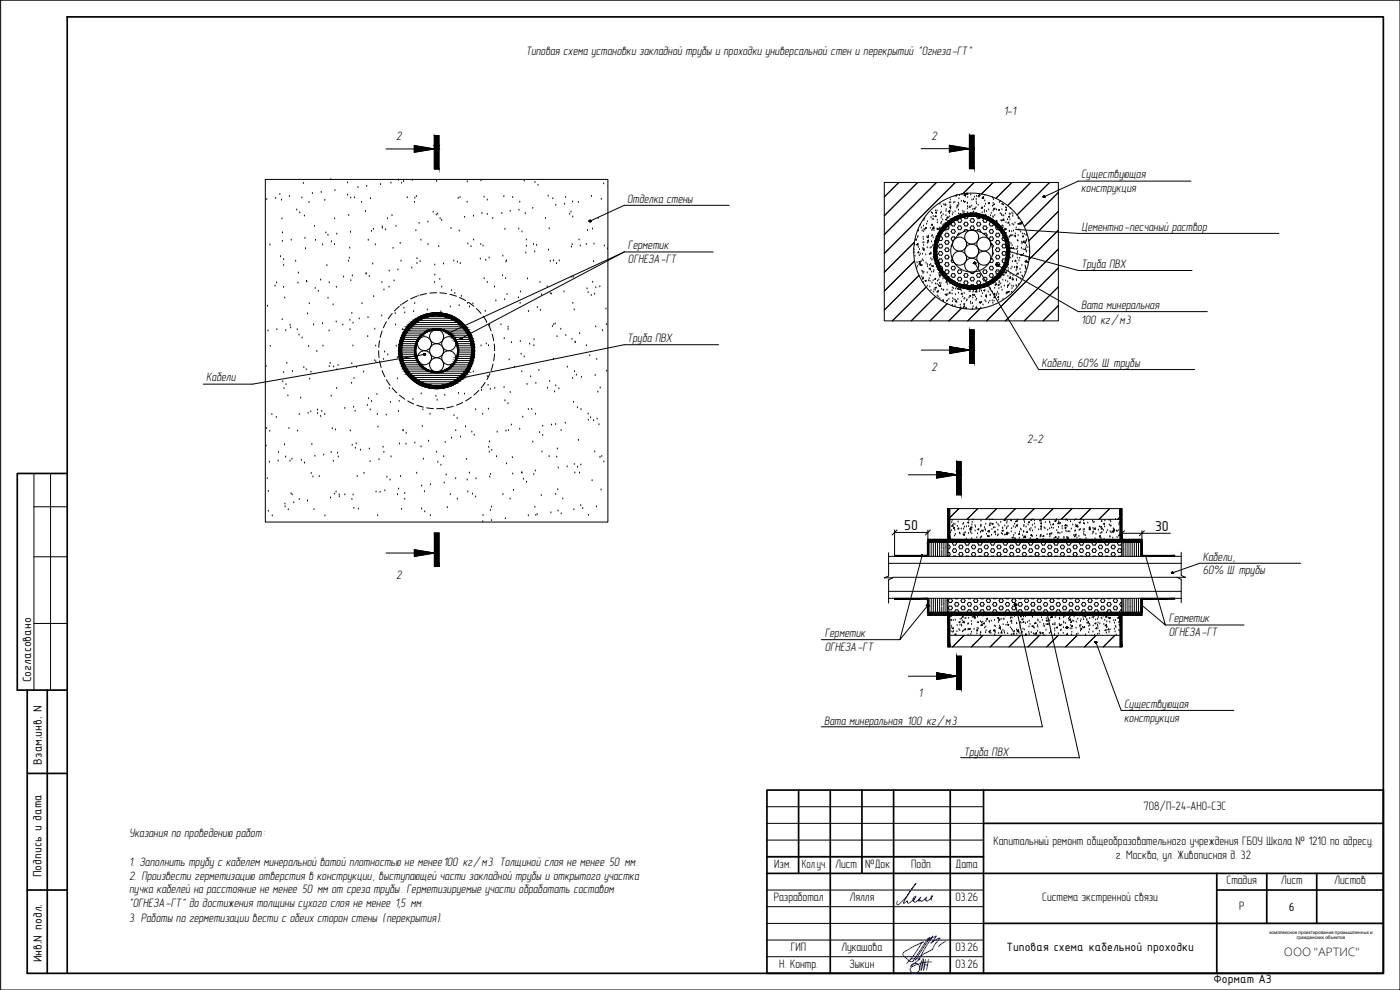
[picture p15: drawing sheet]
<svg xmlns="http://www.w3.org/2000/svg" width="420mm" height="297mm" viewBox="0 0 420 297" stroke-linecap="round" stroke-linejoin="round" font-family="sans-serif">
<defs><g id="words">
<g font-size="4.3">
<text x="271.4" y="159">50</text>
<text x="346.6" y="159.2">30</text>
</g>
<g font-size="3.9">
<text x="9.4" y="204.7" transform="rotate(-90 9.4 204.7)">Согласовано</text>
<text x="12.5" y="229.4" transform="rotate(-90 12.5 229.4)">Взам.инв. N</text>
<text x="12.5" y="263.2" transform="rotate(-90 12.5 263.2)">Подпись и дата</text>
<text x="386.8" y="273.3">6</text>
<text x="302" y="285.4">Типовая схема кабельной проходки</text>
<text x="12.6" y="288.7" transform="rotate(-90 12.6 288.7)">Инв.N подл.</text>
<text x="364.2" y="295">Формат А3</text>
</g>
<text font-size="3.8" x="385.3" y="286.9">ООО &quot;АРТИС&quot;</text>
<g font-size="3.7">
<text x="157.8" y="16.4">Типовая схема установки закладной трубы и проходки универсальной стен и перекрытий &quot;Огнеза-ГТ&quot;</text>
<text x="301.2" y="34.5">1-1</text>
<text x="118.9" y="42.1">2</text>
<text x="279.5" y="42.1">2</text>
<text x="324.5" y="53.5">Существующая</text>
<text x="324.5" y="57.7">конструкция</text>
<text x="188.2" y="60.8">Отделка стены</text>
<text x="324.5" y="69.2">Цементно-песчаный раствор</text>
<text x="188.5" y="74.8">Герметик</text>
<text x="188.5" y="79">ОГНЕЗА-ГТ</text>
<text x="324.5" y="80.4">Труба ПВХ</text>
<text x="324.5" y="92.7">Вата минеральная</text>
<text x="324.5" y="97.2">100 кг/м3</text>
<text x="188.2" y="102.6">Труба ПВХ</text>
<text x="279.5" y="111.3">2</text>
<text x="312.6" y="110.1">Кабели, 60% Ø трубы</text>
<text x="61.9" y="114.5">Кабели</text>
<text x="308.3" y="132.9">2-2</text>
<text x="275.6" y="139.9">1</text>
<text x="118.9" y="173.8">2</text>
<text x="361" y="168.2">Кабели,</text>
<text x="361" y="172.4">60% Ø трубы</text>
<text x="247.5" y="191">Герметик</text>
<text x="350.8" y="186.6">Герметик</text>
<text x="350.8" y="190.8">ОГНЕЗА-ГТ</text>
<text x="247.5" y="195.2">ОГНЕЗА-ГТ</text>
<text x="275.6" y="209.2">1</text>
<text x="337.4" y="212.4">Существующая</text>
<text x="247.4" y="217.6">Вата минеральная 100 кг/м3</text>
<text x="337.4" y="216.5">конструкция</text>
<text x="289.2" y="226.7">Труба ПВХ</text>
<text x="343.2" y="243.1">708/П-24-АНО-СЭС</text>
<text x="38.8" y="251">Указания по проведению работ:</text>
<text x="298.2" y="253.5">Капитальный ремонт общеобразовательного учреждения ГБОУ Школа № 1210 по адресу:</text>
<text x="334.9" y="257.7">г. Москва, ул. Живописная д. 32</text>
<text x="38.8" y="259.7">1. Заполнить трубу с кабелем минеральной ватой плотностью не менее100 кг/м3. Толщиной слоя не менее 50 мм.</text>
<text x="38.8" y="263.9">2. Произвести герметизацию отверстия в конструкции, выступающей части закладной трубы и открытого участка</text>
<text x="232.4" y="260.4">Изм.</text>
<text x="240.6" y="260.4">Кол.уч.</text>
<text x="250.6" y="260.4">Лист</text>
<text x="259.7" y="260.4">№Док</text>
<text x="273.5" y="260.4">Подп.</text>
<text x="286.8" y="260.4">Дата</text>
<text x="38.8" y="268.1">пучка кабелей на расстояние не менее 50 мм от среза трубы. Герметизируемые участи обработать составом</text>
<text x="368.1" y="265.4">Стадия</text>
<text x="384.4" y="265.4">Лист</text>
<text x="400.4" y="265.4">Листов</text>
<text x="38.9" y="272.2">&quot;ОГНЕЗА-ГТ&quot; до достижения толщины сухого слоя не менее 1,5 мм.</text>
<text x="232.2" y="270.4">Разработал</text>
<text x="254.9" y="270.4">Лялля</text>
<text x="286.7" y="270.4">03.26</text>
<text x="312.8" y="270.4">Система экстренной связи</text>
<text x="371.9" y="272.9">Р</text>
<text x="38.8" y="276.6">3. Работы по герметизации вести с обеих сторон стены (перекрытия).</text>
<text x="237.3" y="285.4">ГИП</text>
<text x="252.4" y="285.4">Лукашова</text>
<text x="286.7" y="285.4">03.26</text>
<text x="233.8" y="290.5">Н. Контр.</text>
<text x="254.9" y="290.4">Зыкин</text>
<text x="286.7" y="290.4">03.26</text>
</g>
<g font-size="1.4">
<text x="381" y="280.2">комплексное проектирование промышленных и</text>
<text x="389.2" y="281.9">гражданских объектов</text>
</g>
</g></defs>
<!-- layer: 0 -->
<g fill="none" stroke="#000" stroke-width=".3">
<path d="M79.6 53.8h102.8v102.8h-102.8zM80.1 59.9h.1M82.7 59.5h.1M84 58.4h.1M86.8 59h.1M90.6 59.4h.1M91 55h.1M93.7 58.1h.1M96.4 57.7h.1M99.3 53.9h.1M100.5 57.2h.1M104.3 54.9h.1"/>
<path d="M104.3 58.6h.1M105.3 59.4h.1M106.4 59.4h.1M107.4 56.3h.1M110.1 55.9h.1M111.2 59.6h.1M114.2 55.4h.1M115.8 44.7h14.5M117.3 54.9h.1M119.6 54.1h.1M120.5 55h.1M121.1 54.5h.1"/>
<path d="M122.2 59.3h.1M123.7 54.1h.1M124.3 43.7l6 1-6 1zM124.5 59.5h.1M124.9 59h.1M130.3 50.7v-10h1.4v10M131 54.4h.1M137.5 59.5h.1M138 59.3h.1M140.2 54.6h.1M144.3 54.3h.1M145.3 59.2h.1"/>
<path d="M151.2 59h.1M153.9 59.3h.1M157.3 54.3h.1M160.5 54.7h.1M161.5 55.6h.1M164.5 58.9h.1M165.9 59.6h.1M169.7 59.3h.1M177.5 58.9h.1M180.5 59.8h.1M181.2 55.2h.1M265.4 54.7h52.2v41.6h-52.2z"/>
<path d="M269.7 54.7l-4.3 4.3M269.8 54.7l-4.4 4.4M275.4 54.7l-10 10M275.4 54.7l-10 10.1M276.4 44.6h14.5M281.1 54.7l-15.7 15.7M284.9 43.6l6 1-6 1zM285.2 60h.1M286.6 58.9h.1M286.7 54.7l-21.3 21.3M286.7 54.7l-21.3 21.4M287 58.9h.1"/>
<path d="M287.2 58.6h.1M287.8 59.7h.1M287.9 58.7h.1M288.6 58.4h.1M289.3 58.6l.4-.4 .1 .5zM289.7 59h.1M289.8 58.4h.1M290.2 58.1h.1M290.4 58v.3h-.3zM290.4 59.3h.1M290.9 50.6v-10h1.4l.1 10M291.3 58.5h.1"/>
<path d="M292.1 59.9h.1M292.3 54.7l-3.4 3.5M292.4 59.1h.1M292.4 54.7l-3.4 3.5M293 59.8h.1M293 58.9h.1M293.6 58.9l.3-.2-.1 .4zM294 58.3l.1 .4-.3-.1zM294 58.6h.1M294.9 59.6h.1M295.1 59.3h.1M295.1 59l.1 .5-.5-.1z"/>
<path d="M295.6 58.6h.1M297.8 59.4h.1M298 54.7l-3.5 3.5M298.1 54.7l-3.5 3.5M298.2 59.9h.1M303.6 54.7l-4.7 4.8M303.7 54.7l-4.8 4.8M309.3 54.7l-6.9 7M309.4 54.7l-7 7M315 54.7l-9.8 9.8M317.6 57.7l-10.2 10.3M317.6 57.8l-10.2 10.2"/>
<path d="M357.4 54.3h-33.8l-10.2 4.7M81 73.5h.1M84.2 77h.1M84.5 60.1h.1M84.6 65.7h.1M84.8 72.4h.1M84.8 69.9h.1M85.1 79.6h.1M85.1 77.9h.1M87.4 72.1h.1M88.7 78.4h.1M89 63h.1"/>
<path d="M90 63.9h.1M91.4 64.8h.1M91.5 71.5h.1M91.7 74.6h.1M92.7 60.8h.1M94.4 67.9h.1M94.7 72.1h.1M96.8 73.5h.1M97.5 60.1h.1M97.8 69.9h.1M98.1 79.7h.1M98.4 70.6h.1"/>
<path d="M99.5 72.5h.1M100.4 73.4h.1M100.4 65.7h.1M101.1 70.3h.1M104.5 78.4h.1M104.6 64.7h.1M104.8 77.5h.1M105 74.5h.1M105.2 69.7h.1M108.5 60.7h.1M109.7 63.5h.1M110.5 72.1h.1"/>
<path d="M111.5 69.4h.1M111.8 79.2h.1M112.1 68.8h.1M112.6 73.5h.1M114.7 68.1h.1M114.7 68.5h.1M115.7 68.9h.1M116.3 65.6h.1M117.6 64.7h.1M118 74.5h.1M118.9 67.9h.1M120.1 73h.1"/>
<path d="M120.4 78.4h.1M124.4 60.7h.1M124.8 69.2h.1M125.1 79h.1M125.1 77.6h.1M125.8 67h.1M126.1 78.5h.1M126.3 72.1h.1M128.4 66.7h.1M128.5 73.4h.1M130 63.6h.1M130.5 79.5h.1"/>
<path d="M130.9 64.5h.1M131.4 64.2h.1M131.7 74h.1M132.1 65.6h.1M132.5 66.1h.1M133.1 79.2h.1M135.4 68.5h.1M136.2 78.3h.1M137.2 78.6h.1M137.8 69.3h.1M138.1 79.1h.1M139.4 65.2h.1"/>
<path d="M140.2 60.7h.1M140.4 73.2h.1M141.4 74h.1M142.1 64.9h.1M142.2 72h.1M144.1 77.7h.1M144.3 73.4h.1M144.7 64.1h.1M145 73.8h.1M145.8 78.1h.1M146.2 64.3h.1M146.2 60h.1"/>
<path d="M146.8 77.4h.1M147.9 65.6h.1M150.6 64.1h.1M150.9 76.8h.1M151.5 68.8h.1M151.8 78.6h.1M152 78.3h.1M153.1 63.4h.1M155.7 68.7h.1M155.8 63.1h.1M156 60.6h.1M156.6 69.6h.1"/>
<path d="M157.6 64.1h.1M157.8 75.9h.1M158 73.9h.1M158 72h.1M159.9 62.5h.1M160.1 73.3h.1M160.5 75.6h.1M161 73.6h.1M163.7 65.6h.1M164.6 75h.1M164.8 68.7h.1M165.1 78.4h.1"/>
<path d="M166.1 78.3h.1M166.8 61.6h.1M167 79.1h.1M167.8 78.3h.1M169.4 61.3h.1M171 64.3h.1M171.4 63.6h.1M171.5 74.1h.1M171.7 73.4h.1M171.8 60.6h.1M171.9 65.1h.1M173.6 60.7h.1"/>
<path d="M173.8 72h.1M174.1 73.8h.1M175.9 73.3h.1M176.3 69.2h.1M177.8 68.7h.1M178.1 78.5h.1M178.3 73.2h.1M179.5 65.5h.1M181.4 73.8h.1M182.3 74.7h.1M187.3 75.6h26.7M187.3 75.6l-52.6 24.3"/>
<path d="M187.3 75.6l-48.8 25.9M218.8 61.6h-31.5l-10.2 4.7M274.3 74.9h.1M274.3 75.8h.1M274.4 73.2h.1M274.4 72.7l-9 9.1M274.5 72.6l-9.1 9.1M274.5 78.2l-9.1 9.1M274.5 73.5h.1M274.5 78.3l-9.1 9.1M274.6 76.9h.1M275 71.7v.3h-.3z"/>
<path d="M275.2 78.8h.1M275.3 79.9h.1M275.4 73.5h.1M275.4 71.3h.1M275.4 69.1l.2-.1-.1 .3-.1-.1M275.5 71h.1M275.5 73v.5h-.4zM275.6 74.2h.1M275.7 75.5v.3h-.3zM275.8 79.2l.4-.4v.5zM275.8 78.5l.4-.1-.1 .3zM275.9 76.7h.1"/>
<path d="M275.9 74.9h.1M276.2 67.5h.1M276.2 76.2h.1M276.3 79.5h.1M276.4 79.3l.1 .4-.4-.1zM276.5 78.5h.1M276.5 68.4h.1M276.7 79.7h.1M276.8 69.3h.1M276.8 78h.1M276.9 76.3h.1M276.9 74.6h.1"/>
<path d="M277 72.9h.1M277 71.2h.1M277 74.9l.4-.2-.1 .3zM277.1 78.3h.1M277.1 69.5h.1M277.1 71.9h.1M277.2 67.8h.1M277.2 73.7h.1M277.2 66.1h.1M277.2 74.7h.1M277.3 72.9h.1M277.3 75.3h.1"/>
<path d="M277.3 68.8h.1M277.5 65.8h.1M277.5 65.5h.1M277.6 69.1h.1M277.8 76.5h.1M277.9 79h.1M277.9 68.2l.1 .3h-.3zM278.1 67.3h.1M278.2 71.1h.1M278.3 74.3h.1M278.3 71.2l.3-.2-.1 .3zM278.3 79.4h.1"/>
<path d="M278.3 73h.1M278.3 66.6h.1M278.6 72.7h.1M278.6 70.9h.1M278.6 72l.1 .3h-.3zM278.9 76.4h.1M279 79.6h.1M279.1 74.5h.1M279.2 68.5h.1M279.3 79.3h.1M279.3 75.8l.1 .4-.3-.1zM279.4 77.6h.1"/>
<path d="M279.4 76h.1M279.4 65.3h.1M279.5 74.3h.1M279.5 67.5l.4-.1-.1 .3zM279.5 72.6h.1M279.6 63.9h.1M279.6 70.9h.1M279.6 79.9h.1M279.7 69.2h.1M279.7 78h.1M279.7 67.5h.1M279.8 65.8h.1"/>
<path d="M279.8 64.1h.1M279.9 70.7h.1M279.9 73.8h.1M280 68.9h.1M280 77.8h.1M280 79.7l.1 .3h-.3zM280.1 71.4h.1M280.1 64.9h.1M280.2 65.9h.1M280.2 68.1l.1 .5-.5-.1zM280.2 74.7h.1M280.3 69.2h.1"/>
<path d="M280.3 68.3h.1M280.3 76.8l-.2 .1 .3 .1M280.5 72.5h.1M280.6 79.1h.1M280.8 63.3h.1M280.8 63.8l.3-.1-.1 .3zM280.9 64.7l-.3 .3h.3M280.9 64.7v.3M280.9 71.2h.1M281.2 63.3h.1M281.2 68.7h.1M281.3 66.9h.1"/>
<path d="M281.3 66h.1M281.6 68.5v.3h-.3zM281.9 68.6h.1M282 73.3h.6l.3 .5-.3 .6h-.6l-.4-.6zM282 75.5h.6l.3 .5-.3 .6h-.6l-.4-.6zM282 77.7h.6l.3 .5-.3 .6h-.6l-.4-.6zM282 71.1h.6l.3 .5-.3 .6h-.6l-.3-.4M282.1 61.3h.1M282.2 79.9h.4l.3 .5-.2 .5M282.3 64h.1M282.3 68.8h.1M282.4 67.1h.1"/>
<path d="M282.4 65.4h.1M282.5 63.7h.1M282.6 62h.1M282.6 66.7h.1M282.6 64.9h.1M282.9 66h.1M283 64.4h.1M283.3 61.4h.1M283.8 65.9l.3-.2-.1 .3zM283.8 61.2v.3h-.3zM283.9 70h.6l.3 .5-.3 .6h-.6l-.4-.6zM283.9 72.2h.6l.3 .5-.3 .6h-.6l-.4-.6z"/>
<path d="M283.9 74.4h.6l.3 .5-.3 .6h-.6l-.4-.6zM283.9 76.6h.6l.3 .5-.3 .6h-.6l-.4-.6zM283.9 78.8h.6l.3 .5-.3 .6h-.6l-.4-.6zM283.9 64.7h.1M283.9 63.4h.1M284 62.9h.1M284.2 65.5h.1M284.4 67.8l.4 .6-.3 .5h-.6l-.2-.4M284.5 66.4h.1M284.5 65l-.3 .3h.4l-.1-.3M284.9 60.8h.1M285 64.1h.1"/>
<path d="M285 63.1v.5l-.4-.1zM285 62.2l.4-.2-.1 .3zM285 65.1h.1M285.1 63.4h.1M285.2 61.7h.1M285.2 62.7h.1M285.3 60.9h.1M285.6 73.6l-.1 .3M285.8 66.7h.6l.3 .6-.3 .5h-.6l-.3-.5zM285.8 68.9h.6l.3 .5-.3 .6h-.6l-.3-.6zM285.8 77.7h.1M285.8 77.7l-.3 .5 .3 .6h.5"/>
<path d="M285.8 79.9h.6l.3 .5-.3 .6h-.6l-.3-.6zM285.8 64.4h.1M286 63.9h.1M286.2 60.9h.1M286.6 60.7h.1M286.6 63.5h.1M286.7 71.5l-.3-.4h-.6l-.3 .5 .3 .6h.4M287.1 62.4h.1M287.4 61.5l.1 .3h-.3zM287.6 60.9h.1M287.7 63h.1M287.7 67.8h.6l.3 .6-.3 .5h-.6l-.3-.5z"/>
<path d="M287.7 64.2h.1M287.7 61.3h.1M287.8 65.6h.5l.3 .6-.3 .5h-.6l-.3-.5 .3-.5M288.1 64.2l.3-.1-.1 .3zM288.3 70h-.6l-.3 .7M288.3 70h.1M288.5 60.4h.1M289 63.4h.1M289 64h.1M289.2 60.4h.1M289.3 60.5l.3-.1-.1 .3zM289.3 63.7h.1"/>
<path d="M289.6 66.7h.6l.3 .6-.3 .5h-.6l-.3-.5zM290.3 62.7h.1M290.3 63.8h.1M290.3 61.1h.1M290.4 61h.1M290.4 62h.1M290.4 64h-.1M290.4 64h.1M290.4 69.2l-.2-.3h-.6l-.3 .6M290.5 64.9l-.3 .7h-.6l-.3-.5M291.1 61.8v.4l-.3-.1zM291.5 65.6h.6l.3 .6-.3 .5h-.6l-.3-.5z"/>
<path d="M291.5 67.8h.6l.3 .6-.3 .5h-.6l-.3-.5zM291.6 61.8h.1M291.7 60h.1M291.9 62.9h.1M292.1 63.8h.1M292.2 63.6h.1M292.3 62.6l.4-.2-.1 .3zM292.5 78.9l19.2 32h46.8M292.8 64h.1M292.9 62.3h.1M293 60.6h.1M293.1 61.2h.1"/>
<path d="M293.1 65l.3 .6h.6l.3-.4M293.1 64h.1M293.2 69.3l.2-.4h.6l.3 .5-.1 .2M293.4 66.7h.6l.3 .6-.3 .5h-.6l-.3-.5zM293.6 61.6h.1M294.7 62.2l.1 .3-.3-.1zM294.8 63.9h.1M294.9 62.4h.1M295.2 70.2l.1-.2h.6l.3 .5-.1 .4M295.3 67.8h.6l.3 .6-.3 .5h-.6l-.3-.5zM295.4 64.6l.3-.1-.1 .2M295.4 63.7h.1"/>
<path d="M295.4 63.2h.1M295.5 65.6l-.5 .6 .3 .5h.6l.3-.5-.1-.3M295.5 62h.1M295.5 60.3h.1M295.8 61.3h.1M295.8 64.6h.1M296.1 63.5h.1M296.6 60.9l.3-.1-.1 .3zM296.7 63h.1M296.8 61.2h.1M297.2 68.9h.6l.4 .5-.4 .6h-.6l-.3-.6zM297.2 71.1h.6l.4 .5-.4 .6h-.6l-.3-.6z"/>
<path d="M297.2 79.9h.6l.4 .5-.4 .6h-.6l-.3-.6zM297.3 64.8h.1M297.5 64h.1M297.5 77.7h.3l.4 .5-.4 .6h-.6l-.1-.2M297.6 66.7h-.4l-.3 .6 .3 .5h.6l.4-.5-.2-.2M297.6 73.3h.2l.4 .5-.3 .6M297.8 61.9h.1M297.9 75.6l.3 .4-.4 .6M298 65h.1M298 63.3h.1M298 61h.1M298 65.3h.1"/>
<path d="M298.1 61.6h.1M298.4 62.5v.3h-.3zM298.5 61.4h.1M298.6 64.7h.1M298.6 62.7h.1M298.9 66.6l.2-.3v.3h-.2M299 67.9l-.2 .5 .3 .5 .7-.1M299.1 63h.1M299.1 70h.6l.4 .5-.4 .6h-.6l-.3-.6zM299.1 72.2h.6l.4 .5-.4 .6h-.6l-.3-.6zM299.1 74.4h.6l.4 .5-.4 .6h-.6l-.3-.6zM299.1 76.6h.6l.4 .5-.4 .6h-.6l-.3-.6z"/>
<path d="M299.1 78.8h.6l.4 .5-.4 .6h-.6l-.3-.6zM299.2 66.7h.1M299.2 66.3h.1M299.3 79.5l24.3 14h38.7M299.6 63l.4-.1-.1 .2zM300 60.8h.1M300.2 64.1h.1M300.2 60.2l.2 .1M300.4 66.2h.1M300.5 68h.1M300.5 64.3h.1M300.5 66.3h.1"/>
<path d="M300.6 64.6h.1M300.7 62.9h.1M300.7 61.2h.1M300.8 67.8h.1M300.8 61.4h.1M300.8 66.1l.4-.4 .1 .5zM301 64.8h.1M301 73.3h.6l.4 .5-.4 .6h-.6l-.3-.6zM301 75.5h.6l.4 .5-.4 .6h-.6l-.3-.6zM301 67.9h.1M301.1 79.9l-.3 .6M301.2 61.5h.1"/>
<path d="M301.2 71.1h-.2l-.3 .5 .3 .6h.6M301.3 64.8h.1M301.4 68.7l.4-.1-.1 .3zM301.8 64.2h.1M301.8 78l-.2-.3h-.6l-.3 .5 .3 .6h.6M301.8 62.3h.1M301.9 66.8h.1M302 70.1h.1M302 68.9h.1M302 62.8l.1 .3h-.3zM302 62.5h.1M302.3 80h.1"/>
<path d="M302.4 65.9h.1M302.6 72.1h.1M302.6 78.7h.1M302.6 79.5h.1M302.6 65l.4-.1-.1 .3zM302.7 75.4l20.9 5.8h34.1M302.8 66.9h-.3l.2-.3 .1 .3M302.8 71.3h.1M302.9 72.8h.1M302.9 64.2h.1M302.9 69.5h.1M302.9 71.1h.1"/>
<path d="M303 69.4h.1M303 67.7h.1M303.1 66h.1M303.2 64.3h.1M303.2 74.4l.4-.1-.1 .3zM303.2 62.6h.1M303.3 77.4h.1M303.4 73.1h.1M303.4 70.4l.1 .3h-.3zM303.6 69.5h.1M303.7 63.9h.1M303.7 73.7h.1"/>
<path d="M303.8 67.3h.1M303.9 78.5h.1M303.9 77.1h.1M304 76.7h.1M304 70.7h.1M304 64.9h.1M304 64.2h.1M304.1 74.3l.1 .3h-.3zM304.2 69.3h.1M304.2 67.5h.1M304.3 74.8h.1M304.4 70.7l.4-.1-.1 .3z"/>
<path d="M304.6 66.9h.1M304.7 70.2h.1M304.8 71.1h.1M304.8 68.8l18.8 1.2h60.2M304.8 78.1l.1 .3h-.3zM305 74.8h.1M305 68.4h.1M305.2 76.5h.1M305.2 79.1h.1M305.3 74.7h.1M305.3 72.2h.1M305.3 77.5h.1"/>
<path d="M305.4 75.8h.1M305.4 75.5h.1M305.4 74.1h.1M305.5 72.4h.1M305.5 67.3h.1M305.6 70.7h.1M305.6 65.5h.1M305.6 69h.1M305.7 67.3h.1M305.7 67.1l.3-.2-.1 .3zM305.8 65.6h.1M305.8 78.3h.1"/>
<path d="M306 77.5h.1M306.1 69.1h.1M306.2 76.5l.4-.2-.1 .4zM306.3 69.6h.1M306.4 66.9v.4l-.3-.1zM306.6 74.5h.1M306.6 72.7h.1M306.6 66.5l-.3 .4 .4 .1v-.4M306.7 79.6h.1M306.7 73.2h.1M306.7 66.8h.1M306.9 76.6h.1"/>
<path d="M306.9 70.2h.1M306.9 72.7l.4-.4 .1 .5zM307 74.9h.1M307.1 70.7v.4l-.3-.1zM307.1 76.2h.1M307.4 70.3h.1M307.5 72.8l.3-.1-.1 .3zM307.7 79.8h.1M307.8 74.6v.3h-.3zM307.8 78.8h.1M307.9 72.5h.1M307.9 77.1h.1"/>
<path d="M307.9 74.3h.1M308 70.7h.1M308 75.4h.1M308 72.3h.1M308 78.1l.1 .5-.5-.1zM308 73.7h.1M308.1 75.6h.1M308.1 72h.1M308.2 70.3h.1M308.5 74.2h.1M308.5 78.4v.3h-.3zM308.7 77.6h.1"/>
<path d="M317.6 63.4l-8.8 8.8M317.6 69l-8.7 8.9M317.6 74.7l-21.5 21.6M317.6 63.4l-8.8 8.9M317.6 74.8l-21.5 21.5M80.3 91.9h.1M80.5 99.3h.1M82.6 85.8h.1M83 84.9h.1M83.1 98.9h.1M84.7 95.9h.1M85.1 86.2h.1"/>
<path d="M85.4 89.4h.1M85.8 99.2h.1M87.1 97.6h.1M87.2 98.4h.1M89.2 98.9h.1M89.5 84.9h.1M89.6 81.9h.1M92 84.4h.1M92.1 84.6h.1M92.3 94.2h.1M92.8 91.1h.1M94.1 97.5h.1"/>
<path d="M94.6 86.6h.1M95.5 87.4h.1M96.2 84h.1M96.8 97.1h.1M98.4 89.5h.1M98.8 99.3h.1M98.8 84.8h.1M100 91.5h.1M100.9 96.6h.1M100.9 86.2h.1M102.9 97.5h.1M103.1 83.1h.1"/>
<path d="M105 96.1h.1M105 98.9h.1M105.3 84.2h.1M105.6 94h.1M105.7 82.8h.1M106 97h.1M107.8 95.7h.1M108.6 91.1h.1M109.9 82.1h.1M109.9 82.2h.1M110.4 95.3h.1M110.8 83h.1"/>
<path d="M112.2 89h.1M112.5 98.8h.1M114.6 94.8h.1M114.6 84.8h.1M114.7 99.3l-.6 1.9M115.2 87h.1M116 96.5l-.9 1.8M116.8 86.2h.1M116.8 81.3h.1M117.7 94.1l-1.2 1.6M118.3 84.3h.1M118.6 94.1h.1"/>
<path d="M118.7 97.5h.1M119.4 81h.1M119.8 91.9l-1.4 1.4M120.3 91.6h.1M120.9 98.9h.1M121.2 92.5h.1M121.5 93.9h.1M122 99.9h5.1M122.3 90.2l-1.6 1.1M122.4 99.3h5.7M122.9 98.7h7.4M123.4 98h15.3"/>
<path d="M123.6 80.4h.1M124 97.4h14M124.1 93.5h.1M124.5 91.1h.1M124.8 96.8h12.4M125.1 88.9l-1.9 .8M125.5 88.8h.1M125.8 96.1h10.5M127.1 95.5h7.9M128 88.1l-2 .5M128.2 93h.1M129.4 94.9h3.3"/>
<path d="M130.4 84.8h.1M130.5 82.5h.1M131 87.8l-2 .2M131.7 98.7h7.5M132 83.8h.1M132 87.9l2 .2M132.3 93.6h.1M132.6 86.1h.1M133.9 99.3h5.8M135 99.9h5.1M135 88.3l2 .6M135.1 92.1h.1"/>
<path d="M135.6 87.2h.1M136.5 88h.1M137.8 91.7h.1M137.9 89.3l1.8 .9M138.5 88.9h.1M140.3 91h.1M140.6 90.7l1.6 1.2M140.9 92.1h.1M141.9 91.2h.1M143 92.6l1.4 1.5M145 94.9l1.1 1.6M145.3 83.6h.1"/>
<path d="M145.6 93.4h.1M146 96.7h.1M146.2 84.7h.1M146.6 97.4l.8 1.9M146.9 97.6h.1M148.4 86.1h.1M148.8 90.3h.1M150.3 97.5h.1M150.8 82.7h.1M151.5 89.9h.1M151.8 83.6h.1M152.2 88.4h.1"/>
<path d="M152.5 98.2h.1M152.5 98.8h.1M155.6 89.4h.1M156.1 91h.1M156.2 87.6h.1M158.3 83.7h.1M158.6 93.5h.1M161.2 92.3h.1M162.1 84.7h.1M162.2 93.1h.1M162.5 88.5h.1M164.2 86.1h.1"/>
<path d="M165.1 88.1h.1M165.5 88.2h.1M165.8 98h.1M166.2 97.4h.1M166.6 97.2h.1M168.3 98.8h.1M169.3 87.6h.1M171.5 83.2h.1M171.9 91h.1M172 83.2h.1M172.3 93h.1M176.2 86.7h.1"/>
<path d="M176.5 87.8h.1M177.4 88.7h.1M177.9 84.7h.1M178.5 88.3h.1M178.8 98.1h.1M178.8 86.3h.1M180 86h.1M180.8 99.2h.1M181.9 92.7h.1M182 97.4h.1M265.4 93l10.4-10.4-10.4 10.5M275.1 80.5h.1"/>
<path d="M276.6 83h.1M276.7 81.4h.1M276.9 81.5h.1M276.9 83.9h.1M277 82h.1M277.1 84.7h.1M277.1 83.2l.1 .3h-.3zM277.3 81.7h.1M277.6 84.3l.4-.2-.1 .3zM277.9 86.1l-10.1 10.2M278 86.1l-10.2 10.2M278.3 81.9h.1"/>
<path d="M278.3 85.8h.1M278.3 80h.1M278.6 84.3h.1M278.8 80.6l.4-.2-.1 .4zM278.9 83.6h.1M279 86.1h.1M279.1 84.4h.1M279.2 82.7h.1M279.2 81h.1M279.4 87.2h.1M279.6 81.6h.1M279.7 84.9h.1"/>
<path d="M280 84.2h.1M280.2 81.6h.1M280.2 87.6h.1M280.2 81.2h.1M280.3 86.9h.1M280.6 86.3l.4-.1-.1 .3zM280.7 87h.1M280.7 85.2h.1M280.7 83.5l.1 .3h-.3zM280.8 89l-7.4 7.3M281.2 85.3h.1M281.2 80l.1 .1"/>
<path d="M281.3 88.8h.1M281.3 84.4h.1M281.5 87.3v.3h-.3zM281.6 89.1h.1M281.6 87.4h.1M281.7 85.7h.1M281.7 84h.1M281.8 82.3h.1M281.9 85.9l.4-.4v.4zM281.9 82.6l.3-.1-.1 .3zM282 85h.1M282 89.6h.1"/>
<path d="M282.1 83.2h.1M282.4 85h.1M282.6 86.8h.1M283 90.1h.1M283 83.7h.1M283 87h.1M283.1 90.4h.1M283.1 90.3h.1M283.2 87.1h.1M283.7 88.4l.3-.2-.1 .3zM283.9 81h.6l.3 .5-.3 .6h-.6l-.4-.6zM283.9 84.8h.1"/>
<path d="M284.1 84.5h.1M284.1 90.4h.1M284.2 88.7h.1M284.2 84.8h.1M284.2 84l.1 .1M284.2 87h.1M284.2 91.1l-5.1 5.2M284.3 85.4h.1M284.3 91.2l-5.1 5.1M284.4 90.2h.1M284.5 88.4h.1M284.7 96.3l3.8-3.8-3.7 3.8"/>
<path d="M284.8 89.8h.1M285 84.6l.2 .2M285.1 87.6v.4l-.3-.1zM285.1 85.2h.1M285.6 91.7l.2-.3v.4M285.7 88.2h.1M285.8 87.2h.1M285.8 82.1h.6l.3 .5-.3 .6h-.6l-.3-.6zM285.8 86.4h.1M285.8 90.5h.1M285.9 89.6h.1M286.1 84.3h.3l.2 .3"/>
<path d="M286.2 86.6h.1M286.3 90h.1M286.6 91.8h.1M286.7 90.1h.1M286.7 90.4l.4-.1-.1 .3zM286.7 88.4h.1M286.8 86.7h.1M287.1 86.2h.1M287.1 90.7h.1M287.3 86.7l.4-.4v.5zM287.5 89.9h.1M287.7 88h.1"/>
<path d="M287.7 81h.6l.3 .5-.3 .6h-.6l-.3-.6zM287.7 83.2h.6l.3 .5-.3 .6h-.6l-.3-.6zM287.9 86.7l.4-.1-.1 .3zM288.1 92.4l.3-.3v.4M288.2 91.5h.1M288.5 87.3h.1M288.5 90.6h.1M288.7 88l.1 .3-.3-.1zM288.9 89.1h.1M289.1 92.5h.1M289.2 92.6h.1M289.3 91.4h.1"/>
<path d="M289.3 89.7h.1M289.4 88h.1M289.4 91.8l.1 .3h-.3zM289.5 91.4h.1M289.5 89.5h.1M289.6 82.1h.6l.3 .5-.3 .6h-.6l-.3-.6zM289.6 84.3h.6l.3 .5-.3 .6h-.6l-.3-.6zM289.7 92.4l.4-.1-.1 .3zM290.1 90.2h.1M290.2 90h.1M290.8 89.4h.1M290.9 87.5h.1"/>
<path d="M291 88.8l.3-.2-.1 .3zM291.2 87.4h.1M291.3 90.7h.1M291.4 91.1h.1M291.5 83.2h.6l.3 .5-.3 .6h-.6l-.3-.6zM291.8 92.7h.1M291.9 91h.1M291.9 88.6h.1M291.9 92.7h.1M291.9 89.4h.1M292 87.7h.1M292.1 92h.1"/>
<path d="M292.1 87.4h.1M292.4 99v10h-1.4v-10M292.4 88.3v.3l-.3-.1zM292.4 81.6l-.3 .5h-.6l-.2-.4M292.4 85.8l-.3-.4h-.6l-.3 .5M292.7 89.1h.1M292.9 90.1h.1M293.1 89.7h.1M293.1 92.1v.3h-.3zM293.1 87.1l.1 .5h-.5zM293.4 82.1h.6l.3 .5-.3 .6h-.6l-.3-.6zM293.4 84.3h.6l.3 .5-.3 .6h-.6l-.3-.6z"/>
<path d="M293.9 87.5h.1M294 90.8h.1M294 90.8l.3-.1v.3zM294.1 87.1h.1M294.2 92.6l-3.8 3.7M294.4 92.4h.1M294.4 90.7h.1M294.5 89h.1M294.6 87.3h.1M294.6 90.7h.1M294.8 88.1h.1M295 91.5h.1"/>
<path d="M295.2 87.1l.4-.1-.1 .3zM295.3 81h.6l.3 .5-.3 .6h-.6l-.3-.6zM295.3 83.2h.6l.3 .5-.3 .6h-.6l-.3-.6zM295.6 90.2h.1M295.9 90.5h.1M295.9 88.7h.1M296 88.6l.1 .3h-.3zM296 89.2h.1M296.6 87.6h.1M296.7 90.9h.1M297.1 90.3h.1M297.1 88.7h.1"/>
<path d="M297.2 87h.1M297.2 88.5h.1M297.2 82.1h.6l.4 .5-.4 .6h-.6l-.3-.6zM297.3 86.7h.1M297.8 90.3h.1M297.8 87.6h.1M298 91h.1M298.3 89.2l.3-.2-.1 .3zM298.3 90.3h.1M298.5 88l.1 .5-.5-.1zM298.5 86.5h.1M298.6 84.7h.1"/>
<path d="M298.7 85.7h.1M299 85.1v.3h-.3zM299 88.7h.1M299.1 88.3h.1M299.3 87.7h.1M299.5 85.5l.3-.1v.2zM299.7 88.9v.3h-.3zM299.7 90h.1M299.7 88.3h.1M299.8 86.6h.1M299.9 84.9h.1M299.9 81.9l.2-.4-.4-.5h-.6l-.3 .5 .3 .6h.6"/>
<path d="M299.9 84.5h.1M299.9 83.2h.1M300.3 85.2h.1M300.5 86.3h.1M300.8 87.1h.1M301 84.1h.1M301 89.9h.1M301.1 81.8l-.2 .1M301.2 82.5h.1M301.3 82.6h.1M301.4 85.8h.1M301.8 84.3h.1"/>
<path d="M301.9 81.6l.1 .3h-.4zM302 88.2h.1M302 81.8h.1M302 87.8h.1M302.3 88h.1M302.3 87.8h.1M302.4 86.3h.1M302.4 84.6h.1M302.5 82.9h.1M302.5 87.5l.4-.1-.1 .3zM302.6 80.5h.1M302.6 81.2h.1"/>
<path d="M302.6 85.4l.1 .3h-.3zM303 85.3h.1M303.1 82.3h.1M303.3 83v.5l-.4-.1zM303.4 80.7h.1M303.6 87.7h.1M303.7 85.8h.1M303.7 86.6h.1M303.7 80.1h.1M303.8 83.8l.3-.1-.1 .3zM303.9 83.6h.1M304 82.7h.1"/>
<path d="M304.1 86h.1M304.5 80.2h.1M304.9 85.7h.1M304.9 81.3h.1M305 83.8h.1M305 85.9h.1M305 80.2l.4-.2-.1 .3zM305 80.1h.1M305.1 84.2h.1M305.1 82.5h.1M305.2 80.8h.1M305.5 81.9l.1 .3h-.3z"/>
<path d="M305.8 85.4h.1M306.1 80.8h.1M306.3 83.7h.1M306.3 81.8h.1M306.7 82.8h.1M306.9 83h.1M307.6 81.7h.1M307.7 80.2h.1M307.8 80.5h.1M307.9 80.8h.1M317.6 80.3l-15.9 16M317.6 86l-10.2 10.3"/>
<path d="M317.6 91.7l-4.6 4.6M317.6 80.4l-15.8 15.9M317.6 86.1l-10.2 10.2M317.6 91.7l-4.5 4.6M79.8 109.9h.1M81.1 103.9h.1M84.9 114.5h.1M85.1 111.8h.1M85.2 116.6h.1M85.8 115.4h.1M86.1 109h.1M86.4 118.8h.1"/>
<path d="M87.8 111.5h.1M89.7 100.5h.1M90.2 119.5h.1M90.7 101.4h.1M91.2 110.3h.1M91.9 110.9h.1M92.6 104h.1M92.9 113.8h.1M93.3 111.7h.1M95.1 105.5h.1M96.9 103.9h.1M98.8 110h.1"/>
<path d="M99.1 109.1h.1M99.4 118.9h.1M100.2 110.1h.1M101 116.6h.1M101.1 110.9h.1M101.5 109.7h.1M105.5 115h.1M105.6 109.1h.1M105.9 103.8h.1M106.3 113.6h.1M107 110.3h.1M109.1 111.6h.1"/>
<path d="M110.4 101h.1M110.6 119.6h.1M112.5 108.2h.1M112.8 103.8h.1M112.8 108.6h.1M113.1 118.3h.1M113.6 105.2l.2 2.1M113.9 102.2l-.2 2M113.9 108.3l.5 1.9M114.7 111.2l.8 1.9M115.1 107.9h.1M115.4 105.6h.1"/>
<path d="M116 113.9l1.1 1.7M116.4 106.5h.1M116.8 116.6h.1M117.7 116.4l1.4 1.5M118.9 103.9h.1M119.3 107.3h.1M119.3 113.7h.1M119.9 118.6l1.6 1.2M120.5 105h3.9M120.5 105.6h4M120.6 104.4h3.9M120.6 106.3h3.9"/>
<path d="M120.7 103.7h3.9M120.7 106.9h4M120.8 103.1h4M120.8 110.5h.1M120.8 107.6h4.1M120.9 102.5h4.1M121 108.2h4.1M121.1 101.8h4.3M121.2 108.8h4.3M121.3 101.2h4.5M121.4 109.5h4.6M121.6 100.6h4.8"/>
<path d="M121.7 110.1h4.9M122.1 110.7h5.3M122.5 111.4h6.1M123 112h16.1M123.6 112.6h14.9M123.9 119.9h.1M124.3 113.3h13.5M125.1 113.9h11.8M126.2 114.5h9.7M126.4 118.2h.1M126.8 116h.1M127.4 106.3l-51.6 9h-14.8"/>
<path d="M127.7 115.2h6.7M130.8 118.9h.1M132.7 116.5h.1M133.5 118.6h.1M133.5 111.4h6.1M134.7 110.7h5.3M135.5 110.1h4.8M135.7 100.6h4.7M136.1 109.5h4.6M136.3 101.2h4.4M136.6 108.8h4.3M136.7 101.8h4.3"/>
<path d="M136.9 108.2h4.2M137 102.5h4.2M137.2 107.6h4.1M137.3 103.1h4M137.4 106.9h4M137.5 103.7h3.9M137.5 106.3h4M137.6 104.4h3.9M137.6 118.1h.1M137.6 105h3.9M137.6 105.6h3.9M139.4 118.2h.1"/>
<path d="M140.8 111.6h.1M141.1 110.7h.1M141.4 119.2l-1.7 1.1M142 111.6h.1M142.5 104.3h.1M143.7 117.2l-1.5 1.3M144.4 103.8h.1M144.5 117.1h.1M145.6 114.8l-1.2 1.6M145.9 103.2h.1M146.3 113h.1M146.5 115.6h.1"/>
<path d="M146.6 103.7h.1M147 112.1l-.9 1.8M147.2 116.8h.1M147.7 100.3l.5 1.9M148 109.2l-.6 2M148.3 103.2l.1 2M148.4 106.2l-.2 2M148.5 116.5h.1M151.3 116.3h.1M151.3 101.6h.1M152.8 108h.1M153.1 117.8h.1"/>
<path d="M153.5 102.8h.1M154.5 110.2h.1M156.1 102.5h.1M156.4 106.3h.1M156.6 111.6h.1M157.3 107.1h.1M158.2 115.3h.1M158.9 103.3h.1M159.3 113.1h.1M160.2 103.7h.1M160.3 101.9h.1M160.8 115h.1"/>
<path d="M161.7 111.2h.1M164.3 116.5h.1M165 114.5h.1M166.1 107.8h.1M166.4 117.6h.1M166.8 115.8h.1M167.2 101h.1M167.7 116.7h.1M169.8 100.7h.1M170.3 110.2h.1M171.7 101.8h.1M171.9 113.5h.1"/>
<path d="M172.4 111.5h.1M172.6 102.7h.1M172.7 102.8h.1M173 112.6h.1M173.9 100.1h.1M174.5 113.2h.1M176 103.7h.1M177 106.7h.1M178.6 112.7h.1M179.1 107.9h.1M179.4 117.7h.1M180.1 116.4h.1"/>
<path d="M182.1 111.3h.1M215.6 103.4h-28.3l-48.2 9.9M276.5 105h14.5M285 104l6 1-6 1.1zM79.9 133.8h.1M80 128.6h.1M80.8 138.7h.1M81 129.4h.1M81.6 124.4h.1M82.9 125.3h.1M83.5 138.3h.1M83.6 135.8h.1"/>
<path d="M85.4 133.5h.1M85.7 137.1h.1M86.7 128.6h.1M87 138.4h.1M87.6 137.8h.1M89.3 129.3h.1M89.8 124.3h.1M90.4 138.1h.1M91.4 138.9h.1M92.5 124h.1M93.3 123.6h.1M93.6 133.3h.1"/>
<path d="M94.5 136.9h.1M95.3 123h.1M95.3 124.1h.1M96.2 125h.1M96.6 123.5h.1M97.2 136.5h.1M97.4 124.4h.1M99.4 135.7h.1M99.7 128.6h.1M100 138.4h.1M100.6 129h.1M101.3 136h.1"/>
<path d="M101.5 137.1h.1M103.5 122.5h.1M105.1 129.3h.1M105.7 133.6h.1M106.1 122.2h.1M106.6 123.4h.1M106.6 134.5h.1M106.9 133.2h.1M108.2 135.1h.1M110.3 121.7h.1M110.8 134.7h.1M111.1 138.5h.1"/>
<path d="M111.1 123h.1M111.5 120.5h.1M113.2 124.4h.1M113.4 128.2h.1M113.7 137.9h.1M115 134.2h.1M115.2 135.7h.1M115.9 124.5h.1M117.2 120.7h.1M117.3 137.1h.1M119.6 123.5h.1M119.8 120.4h.1"/>
<path d="M119.9 133.2h.1M120.9 129.3h.1M121 129.2h.1M121.9 133.3h.1M121.9 130h.1M122.4 120.3l1.8 .9M124.5 132.9h.1M125.1 121.6l1.9 .6M126.3 134.1h.1M126.7 128h.1M126.9 123h.1M127.1 137.8h.1"/>
<path d="M128 122.4l2 .2M128.6 132.4h.1M129.1 124.3h.1M131 135.7h.1M131.2 120.1h.1M131.4 138.7h.1M132.3 139.6h.1M133.1 122.5l-2.1 .1M133.2 137h.1M133.3 122.9h.1M133.6 132.7h.1M135.5 131.5h.1"/>
<path d="M136 121.9l-1.9 .5M136.2 124.7h.1M136.8 129.3h.1M137.2 125.6h.1M138.2 131.1h.1M138.9 120.8l-1.9 .8M139.7 128h.1M140 137.8h.1M141.6 129.6h.1M142.3 130.6h.1M142.7 122.9h.1M144.9 124.3h.1"/>
<path d="M146.6 122.8h.1M146.7 134.2h.1M146.8 135.7h.1M146.9 132.6h.1M147.6 135.1h.1M149 137h.1M149.2 129.7h.1M151.5 120.3h.1M151.8 129.3h.1M152 139.2h.1M152.5 121.1h.1M152.6 129.2h.1"/>
<path d="M153.5 127.5h.1M153.8 137.3h.1M156 128.8h.1M156.9 125.2h.1M158.6 122.9h.1M159.6 122.8h.1M159.9 132.6h.1M160.7 124.3h.1M161.9 129.8h.1M162.7 135.6h.1M162.9 127.9h.1M162.9 130.6h.1"/>
<path d="M164.8 137h.1M165.5 127.5h.1M166.8 127.4h.1M167.1 137.2h.1M167.3 134.7h.1M168.4 129.2h.1M169.7 127h.1M172.1 120.7h.1M172.3 139.3h.1M173.3 122.4h.1M173.6 132.1h.1M174.3 139.5h.1"/>
<path d="M174.4 122.9h.1M176.5 124.2h.1M176.6 126.1h.1M177.2 125.3h.1M178.1 126.2h.1M178.5 135.6h.1M179.2 125.7h.1M179.7 127.4h.1M180.1 137.2h.1M180.6 137h.1M181.2 138.6h.1M10.2 152h10"/>
<path d="M10.2 142.1v65M15.2 142.1v65M80.2 143.6h.1M80.5 153.4h.1M80.5 147.5h.1M81.7 154.8h.1M85.5 151.2h.1M85.6 152.1h.1M86.5 152.9h.1M87.4 148.2h.1M87.7 148.5h.1M88.2 150.9h.1"/>
<path d="M89.8 149.8h.1M92.3 150.3h.1M93.4 142.1h.1M93.9 143.1h.1M94.2 152.9h.1M95.8 143h.1M97.5 154.8h.1M99.2 149.4h.1M100.4 148.2h.1M100.9 147.6h.1M101.8 148.5h.1M101.8 149.1h.1"/>
<path d="M103.5 148.5h.1M105.6 149.8h.1M106 148.5h.1M106.2 152.5h.1M107.2 142.9h.1M107.5 152.7h.1M109.2 142h.1M112.9 147.6h.1M113.3 154.7h.1M114.1 147.7h.1M115.5 147.3h.1M116.1 143.2h.1"/>
<path d="M117.1 144h.1M119.3 148.4h.1M119.6 146.7h.1M120.2 143h.1M120.5 152.8h.1M121.5 149.8h.1M121.5 148.1h.1M125.1 142h.1M126.5 145.8h.1M126.5 152.7h.1M127.4 147.5h.1M127.5 153.6h.1"/>
<path d="M129.2 154.7h.1M129.2 145.5h.1M130.4 159.9v10h1.4v-10M133.3 144.9h.1M133.9 142.5h.1M134.2 152.3h.1M135.1 148.4h.1M136.8 143.6h.1M137.3 149.8h.1M140.2 144h.1M140.4 147.6h.1M140.9 142h.1"/>
<path d="M141.8 148.3h.1M142.7 149.1h.1M142.9 143.7h.1M144.9 156.6h.1M145 154.7h.1M147 143.1h.1M147.2 153.2h.1M147.2 142.4h.1M147.5 152.1h.1M147.5 156.2h.1M150.9 148.4h.1M151.7 155.7h.1"/>
<path d="M153.1 149.7h.1M153.9 142.2h.1M154.1 147.1h.1M156.5 141.9h.1M156.7 141.9h.1M157.1 143.8h.1M158 144.7h.1M158.6 154.8h.1M160.2 142.4h.1M160.5 152.2h.1M160.7 141.3h.1M160.8 154.7h.1"/>
<path d="M161.2 154.4h.1M162.4 148.7h.1M165.3 153.9h.1M166.8 148.3h.1M167.4 146.9h.1M167.5 153.3h.1M167.6 140.4h.1M168.4 154.2h.1M168.9 149.7h.1M170.2 140.1h.1M172.2 153h.1M172.5 141.9h.1"/>
<path d="M173.3 140.2h.1M173.9 141.9h.1M174.3 151.7h.1M174.9 152.6h.1M176.6 154.6h.1M177.7 144.2h.1M179 152.1h.1M180.4 147h.1M268.5 159v7.8M268.5 159.8h10M269.2 159l-1.5 1.5M272.6 142.5h14.5"/>
<path d="M278.5 159v7.8M279.2 159l-1.5 1.5M281.1 141.4l6 1.1-6 1zM284.5 155.8h52.2M284.6 157.8h.1M285.2 159.8h.1M285.5 159.2h.1M285.6 156.8h.1M285.7 156.2h.1M286 157.4v.5l-.4-.1zM286.1 158.4l.4-.1-.1 .3zM286.2 158.6h.1"/>
<path d="M286.2 157.3h.1M286.5 159.1h.1M286.6 157.4h.1M287.1 148.4v-9.9h1.4v9.9M287.3 157.9h.1M287.5 156.6h.1M287.7 158.4l.1 .3h-.3zM287.7 152.6l-3.2 3.2M287.8 152.6l-3.2 3.2M288 160h.1M288.5 158.7h.1M289 157.4h.1"/>
<path d="M289.1 158.8h.1M289.2 157.1h.1M289.4 158.2h.1M289.7 159.8h.1M290 158.1h.1M290.4 156.8l.3-.2-.1 .3zM290.7 158h.1M290.8 156.2h.1M291.3 159.8h.1M291.4 158.7v.3h-.3zM291.4 158.3l.1 .5-.5-.1zM291.4 158.2h.1"/>
<path d="M291.7 157.5h.1M291.7 158.4h.1M291.8 156.7h.1M292 156h.1M292.6 157.7h.1M292.7 159.3h.1M292.7 158.2h.1M293.4 152.6l-3.2 3.2 3.3-3.2M293.4 158.8l.4-.1-.1 .3zM294.3 159.8h.1M294.3 158.1h.1M294.4 157.6h.1"/>
<path d="M294.4 156.4h.1M294.4 157.7h.1M294.5 159.3h.1M295 159l.1 .3h-.4zM295.4 158.3h.1M295.6 158.8h.1M295.8 159.2h.1M295.8 157.3h.1M296.4 159.5l.4-.4 .1 .5zM296.9 159.4h.1M296.9 157.7h.1M297 156h.1"/>
<path d="M297.1 157.1h.1M297.1 157.7h.1M297.4 157.2h.1M297.7 158.9h.1M297.7 155.8h.1M297.7 155.8l.3 .1M297.7 157.2l.3-.2-.1 .3zM298 155.8v.1M298.2 158.4h.1M298.6 158.3h.1M298.6 159.3l.1 .4-.3-.1zM299 156.9h.1"/>
<path d="M299.1 152.6l-3.3 3.2M299.1 152.6l-3.2 3.2M299.5 159.1h.1M299.5 157.4h.1M299.8 157.8h.1M300.3 156.7h.1M300.7 159.2l.4-.1-.1 .3zM300.9 158.5h.1M301.5 157.8h.1M301.6 155.9v.3h-.3zM302.1 158.7h.1M302.2 157h.1"/>
<path d="M302.2 158.3h.1M302.2 156.5h.1M302.2 159.9l.1 .5h-.4zM302.3 159.7v.3h-.3zM302.5 158h.1M303.3 156.2h.1M303.5 159.6h.1M303.5 156.3h.1M303.6 158.6h.1M304.1 158.1h.1M304.5 157.3h.1M304.7 158.3h.1"/>
<path d="M304.7 152.6l-3.2 3.2M304.8 156.6h.1M304.8 152.6l-3.2 3.2M305 157.6l.3-.2-.1 .4zM305.2 158.1h.1M305.2 156.2l.1 .3h-.3zM305.4 156h.1M306 159.6h.1M306.3 158.7h.1M306.5 159.1h.1M307.2 159.7h.1M307.2 159.5h.1"/>
<path d="M307.3 158h.1M307.3 157.6h.1M307.3 156.3h.1M307.5 156.8h.1M307.9 158.2h.1M308 159.6l.4-.1-.1 .3zM308.6 157.5h.1M308.9 156.5v.3h-.3zM309 158.9h.1M309.2 159.2h.1M309.4 158.6h.1M309.6 155.8l-.4 .1 .3 .2 .1-.3"/>
<path d="M309.9 159.3h.1M309.9 157.6h.1M310 155.9h.1M310.4 156.3h.1M310.5 152.6l-3.4 3.2M310.5 157.2h.1M310.6 158.3h.1M311.7 159h.1M312.3 158l.3-.2-.1 .4zM312.4 158.8h.1M312.4 158.1h.1M312.4 155.8l.1 .5h-.5z"/>
<path d="M312.5 158.9h.1M312.5 156.8l.1 .3h-.3zM312.5 157.3h.1M313.4 158.4h.1M313.6 158.6h.1M313.7 156.8h.1M314.4 159.1h.1M315 156.6h.1M315 158.6h.1M315.1 156.9h.1M315.3 157.6h.1M315.6 158.4h.1"/>
<path d="M316 152.6l-3.2 3.2M316.1 158.5h.1M316.1 152.6l-3.2 3.2M316.1 157.1l.1 .3h-.3zM316.5 156.3l.4-.1-.1 .3zM316.9 156.4h.1M317.1 155.9h.1M317.1 159.2h.1M317.4 160h.1M317.6 159.9h.1M317.7 158.2h.1M317.7 156.6h.1"/>
<path d="M317.8 156.7l.1 .5-.5-.1zM318.3 157h.1M318.7 159.8h.1M318.8 158h.1M318.8 158.6h.1M319.6 158.4l.3-.1-.1 .3zM319.8 156h.1M319.8 157.4v.4l-.2-.1zM319.8 159.3h.1M320 157.8h.1M320.1 156h.1M320.2 159.6h.1"/>
<path d="M320.3 157.9h.1M320.3 156.2h.1M320.6 159.5h.1M321.1 159.6h.1M321.3 156.5h.1M321.5 158.7h.1M321.7 152.6l-3.2 3.2M321.8 152.6l-3.3 3.2M322 157.5h.1M322.5 156.2h.1M322.6 159.4h.1M322.8 159.3h.1"/>
<path d="M322.8 157.6h.1M322.9 157.9l.4-.4v.5zM322.9 155.9h.1M323.4 157.8l.1 .3h-.3zM323.9 159.1h.1M323.9 156.8l.3-.2-.1 .3zM324 159.1h.1M324.2 158.9h.1M324.2 156h.1M325.1 158.9h.1M325.2 157.1h.1M325.2 156.3h.1"/>
<path d="M325.3 159.5h.1M325.4 158.9h.1M325.5 157.2h.1M326.5 156.9h.1M326.9 158.8l.3-.1-.1 .3zM326.9 159h.1M327 158.5h.1M327 158.7h.1M327.1 158.1l.1 .3h-.4zM327.3 152.6l-3.2 3.2M327.4 152.6l-3.2 3.2M327.9 156.4h.1"/>
<path d="M328 159.7h.1M328 158.5h.1M328.1 156.8h.1M328.2 159.7h.1M328.3 158.8l.4-.4v.4zM328.4 156.7h.1M329.6 159.1h.1M329.9 158h.1M330.2 158.3h.1M330.5 159.9h.1M330.6 158.2h.1M330.6 156.5h.1"/>
<path d="M330.7 159.8h.1M330.8 158.7h-.3l.2-.3 .1 .3M331.2 159.2h.1M331.2 157.2l.3-.2-.1 .3zM331.5 158.1h.1M331.6 156.3h.1M332.1 159.9h.1M332.3 159.2h.1M332.8 156.1h.1M332.9 157.5h.1M333 152.6l-3.2 3.2M333.1 152.6l-3.3 3.2"/>
<path d="M333.2 159.5h.1M333.2 157.8h.1M333.3 156.1h.1M333.3 156.6h.1M333.4 159.9h.1M333.4 157.8h.1M334.1 159.2l.1 .5-.5-.1zM334.1 158.7h.1M334.2 159.2l.3-.1-.1 .3zM334.4 158.7l-.3 .3 .3 .1v-.4M334.8 155.9h.1M335 159.3h.1"/>
<path d="M335.3 159.4h.1M335.8 159.1h.1M335.8 157.5h.1M335.9 157h.1M336 156.7h.1M336.6 159.3h.1M336.7 157.4h.1M336.7 159.2v7.7v-14.3h-52.2v14.3v-4.2M336.7 154.5l-1.3 1.3M336.7 154.6l-1.2 1.2M337.5 159.2l-1.5 1.5M342.7 159.2v7.6"/>
<path d="M343.5 159.2l-1.6 1.5M10.2 167.1h10M115.9 165.9h14.5M124.4 164.9l6 1-6 1zM266.7 166.9h87.8M266.7 169h87.8M266.7 177.4h87.8M266.7 179.5h87.8M266.7 165.8v7l-1.3 .6h2.5l-1.2 .6v7M268.5 166.8h.1M276.7 166.8l-6.6 25.1 8.4-10.3M278.5 161.8h64.2"/>
<path d="M278.5 179.7v4.9h64.2v-4.9M278.5 162.7h64.2M278.8 162.7v4.2M278.8 179.5v4.2M279.5 162.7v4.2M279.5 179.5v4.2M280.1 162.7v4.2M280.1 179.5v4.2M280.7 162.7v4.2M280.7 179.5v4.2M281.4 162.7v4.2M281.4 179.5v4.2"/>
<path d="M282 162.7v4.2M282 179.5v4.2M282.6 162.7v2M282.6 165v1.9M282.6 179.5v2.2M283.3 162.7v4.2M283.3 179.5v4.2M283.9 162.7v4.2M283.9 179.5v4.2M284.5 163.6h.4l.3 .5-.3 .6h-.4M284.5 165.8h.4l.3 .5-.3 .6h-.4M284.9 160.6h.1"/>
<path d="M284.9 179.7h.6l.4 .5-.4 .6h-.6l-.3-.6zM286 162.7l-.2 .3 .4 .6h.6l.3-.6-.1-.3M286.1 166.9h.7M286.2 164.7h.6l.3 .5-.3 .6h-.6l-.4-.6zM286.5 160.8h.1M286.7 179.5h.8M286.7 160.3h.1M288.1 163.6l.7 .1 .2 .4-.3 .6h-.6l-.4-.6zM288.1 165.8h.6l.3 .5-.3 .6h-.6l-.4-.6zM288.1 160.2h.1M288.7 179.7h.6l.4 .5-.4 .6h-.6l-.3-.6zM289.1 160.5h.1"/>
<path d="M289.1 160.5l.4-.2-.1 .3zM289.4 160h.1M289.8 162.7l-.2 .3 .4 .6h.6l.3-.6-.1-.3M289.9 166.9h.7M290 161.7h.1M290 164.7h.6l.3 .5-.3 .6h-.6l-.4-.6zM290.5 179.5h.8M290.7 160.1h.1M291.6 161.6h.1M291.7 160.1h.1M291.9 163.6h.6l.3 .5-.3 .6h-.6l-.4-.6zM291.9 165.8h.6l.3 .5-.3 .6h-.6l-.4-.6z"/>
<path d="M292.5 179.7h.7l.3 .5-.3 .6h-.7l-.3-.6zM293.2 161.3h.1M293.4 160.2h.1M293.6 162.7l-.1 .3 .3 .6h.6l.3-.6-.1-.3M293.8 166.9h.6M293.8 164.7h.6l.3 .5-.3 .6h-.6l-.3-.6zM294.2 161.4h.1M294.3 179.5h.8M294.4 161.2h.1M294.6 161.1h.1M295.7 163.6h.6l.3 .5-.3 .6h-.6l-.3-.6zM295.7 165.8h.6l.3 .5-.3 .6h-.6l-.3-.6z"/>
<path d="M296.1 160.3h.1M296.3 179.7h.7l.3 .5-.3 .6h-.7l-.3-.6zM296.4 160.9h.1M296.4 160.9l.4-.2-.1 .3zM296.8 161.1h.1M297.4 162.7l-.1 .3 .3 .6h.6l.3-.6-.1-.3M297.6 160.6h.1M297.6 166.9h.7M297.6 164.7h.6l.3 .5-.3 .6h-.6l-.3-.6zM298.2 179.5h.8M298.8 160.4h.1M299.4 160.8h.1"/>
<path d="M299.5 163.6h.6l.3 .5-.3 .6h-.6l-.3-.6zM299.5 165.8h.6l.3 .5-.3 .6h-.6l-.3-.6zM299.6 160.5h.1M300.1 179.7h.7l.3 .5-.3 .6h-.7l-.3-.6zM300.5 160.1h.1M300.8 160.3h.1M301.2 162.7l-.1 .3 .3 .6h.6l.3-.6-.1-.3M301.4 166.9h.7M301.4 164.7h.6l.3 .5-.3 .6h-.6l-.3-.6zM301.5 160.5h.1M302 179.5h.8M302 160.4h.1"/>
<path d="M302.8 160.1h.1M303.3 165.8h.6l.3 .5-.3 .6h-.6l-.3-.6zM303.3 163.6h.6l.3 .5-.3 .6h-.6l-.3-.6zM303.7 161.3l.4-.2-.1 .3zM304 179.7h.6l.3 .5-.3 .6h-.6l-.4-.6zM304.2 160.6h.1M304.6 161.7h.1M304.6 161.6h.1M304.7 160h.1M305.1 162.7l-.2 .3 .3 .6h.6l.4-.6-.2-.3M305.2 166.9h.7M305.2 164.7h.6l.4 .5-.4 .6h-.6l-.3-.6z"/>
<path d="M305.8 179.5h.8M305.9 161.5h.1M305.9 160l.1 .3h-.3zM306.9 160.7h.1M307.1 163.6h.6l.4 .5-.4 .6h-.6l-.3-.6zM307.1 165.8h.6l.4 .5-.4 .6h-.6l-.3-.6zM307.1 161.4h.1M307.7 160.8v.5l-.4-.1zM307.8 179.7h.6l.3 .5-.3 .6h-.6l-.4-.6zM307.8 161.2h.1M308.9 162.7l-.2 .3 .3 .6h.6l.4-.6-.2-.3M309 166.9h.7"/>
<path d="M309 164.7h.6l.4 .5-.4 .6h-.6l-.3-.6zM309.2 161.6h.1M309.6 160.3v.3h-.3zM309.6 179.5h.8M309.6 160.9h.1M309.8 161h.1M310.9 163.6h.7l.3 .5-.3 .6h-.7l-.3-.6zM310.9 165.8h.7l.3 .5-.3 .6h-.7l-.3-.6zM311 160.8h.1M311 161.7l.4-.2-.1 .3zM311.6 179.7h.6l.3 .5-.3 .6h-.6l-.3-.6zM312.2 161.1h.1"/>
<path d="M312.3 160.6h.1M312.4 161h.1M312.4 160.6h.1M312.7 162.7l-.2 .3 .3 .6h.7l.3-.6-.2-.3M312.8 166.9h.7M312.8 164.7h.7l.3 .5-.3 .6h-.7l-.3-.6zM312.9 161.8l.2-.2v.2M313.2 160.6l.1 .4-.3-.1zM313.4 179.5h.8M314.2 160.4h.1M314.7 163.6h.7l.3 .5-.3 .6h-.7l-.3-.6zM314.7 165.8h.7l.3 .5-.3 .6h-.7l-.3-.6z"/>
<path d="M315 160.3h.1M315.1 161.1h.1M315.1 160.6h.1M315.3 160l.4-.1-.1 .3zM315.4 179.7h.6l.3 .5-.3 .6h-.6l-.3-.6zM316.3 161.7h.1M316.5 162.7l-.2 .3 .3 .6h.7l.3-.6-.2-.3M316.6 166.9h.7M316.6 164.7h.7l.3 .5-.3 .6h-.7l-.3-.6zM316.9 161v.3h-.3zM317.2 179.5h.8M317.4 161.8h.1"/>
<path d="M317.5 161.6h.1M317.8 161.2h.1M318.1 160.1h.1M318.5 163.6h.7l.3 .5-.3 .6h-.7l-.3-.6zM318.5 165.8h.7l.3 .5-.3 .6h-.7l-.3-.6zM319.2 179.7h.6l.3 .5-.3 .6h-.6l-.3-.6zM319.3 161.6h.1M319.3 161.2h.1M320.1 161.3h.1M320.3 162.7l-.2 .3 .3 .6h.7l.3-.6-.2-.3M320.4 166.9h.7M320.4 164.7h.7l.3 .5-.3 .6h-.7l-.3-.6z"/>
<path d="M320.5 161.3h.1M320.5 161.3l.1 .3h-.3zM321 179.5h.8M322.3 160.7h.1M322.3 163.6h.7l.3 .5-.3 .6h-.7l-.3-.6zM322.3 165.8h.7l.3 .5-.3 .6h-.7l-.3-.6zM322.5 161.1h.1M322.6 160.5l.4-.2-.1 .3zM322.7 161h.1M323 179.7h.6l.4 .5-.4 .6h-.6l-.3-.6zM323.2 161.4h.1M323.8 161h.1"/>
<path d="M324 161.8l.1-.2 .1 .2M324.1 162.7l-.2 .3 .4 .6h.6l.3-.6-.1-.3M324.2 166.9h.7M324.3 164.7h.6l.3 .5-.3 .6h-.6l-.4-.6zM324.8 179.5h.8M325.2 160.2h.1M325.4 160.6h.1M325.7 160.7h.1M325.9 161.6h.1M326.2 163.6h.6l.3 .5-.3 .6h-.6l-.4-.6zM326.2 165.8h.6l.3 .5-.3 .6h-.6l-.4-.6zM326.8 179.7h.6l.4 .5-.4 .6h-.6l-.3-.6z"/>
<path d="M327.9 162.7l-.2 .3 .4 .6h.6l.3-.6-.1-.3M328 160.2h.1M328 166.9h.7M328.1 164.7h.6l.3 .5-.3 .6h-.6l-.4-.6zM328.6 161.7h.1M328.6 179.5h.8M328.9 160.3h.1M329.9 160.9l.4-.2-.1 .3zM330 163.6h.6l.3 .5-.3 .6h-.6l-.4-.6zM330 165.8h.6l.3 .5-.3 .6h-.6l-.4-.6zM330.1 161.4h.1M330.2 160.1h.1"/>
<path d="M330.5 161.6h.1M330.6 179.7h.7l.3 .5-.3 .6h-.7l-.3-.6zM331.3 161.8h.1M331.7 162.7l-.1 .3 .3 .6h.6l.3-.6-.1-.3M331.9 166.9h.6M331.9 164.7h.6l.3 .5-.3 .6h-.6l-.3-.6zM332.4 179.5h.8M333.1 161.2h.1M333.1 160.9h.1M333.8 163.6h.6l.3 .5-.3 .6h-.6l-.3-.6zM333.8 165.8h.6l.3 .5-.3 .6h-.6l-.3-.6zM334 161.4h.1"/>
<path d="M334.4 179.7h.7l.3 .5-.3 .6h-.7l-.3-.6zM335.3 161.3h.1M335.5 162.7l-.1 .3 .3 .6h.6l.3-.6-.1-.3M335.7 166.9h.7M335.7 164.7h.6l.3 .5-.3 .6h-.6l-.3-.6zM335.7 160.8h.1M336.1 160.4h.1M336.1 160h.1M336.3 179.5l.4 .2M336.7 160h14.6M337.2 162.7v4.2M337.2 179.5v4.2"/>
<path d="M337.9 162.7v4.2M337.9 179.5v4.2M338.5 162.7v4.2M338.5 179.5v4.2M339.2 162.7v4.2M339.2 179.5v4.2M339.8 162.7v4.2M339.8 179.5v4.2M340.4 162.7v4.2M340.4 179.5v4.2M341.1 162.7v4.2M341.1 179.5v4.2"/>
<path d="M341.7 162.7v4.2M341.7 179.5v4.2M342.3 162.7v4.2M342.3 179.5v4.2M343.9 166.9l5.9 20.6-7.1-5.9M353.2 173.2l1.3 .6v7M354.5 165.7v7l1.3 .5h-87.9M390.3 169h-30.3l-8.1 2.9M10.2 187.1h10M246.5 191.9h23.6M278.5 183.7h64.2M282.6 182.1v1.6"/>
<path d="M284.5 183.7v-4.2v14.6h52.2v-14.6v4.2M284.5 190.6h52.2M284.8 184.6h.3M284.9 181.9h.6l.4 .5-.4 .6h-.6l-.3-.6zM285.1 188.8h.1M285.3 184.6l-.2 .2h.3v-.2M285.4 186.1h.1M285.4 189.6h.1M285.5 185h.1M285.5 187.9h.1M285.5 186.2h.1M285.6 188.4h.1"/>
<path d="M285.9 189.7h.1M286.1 188.3v.3h-.3zM286.1 186.2h.1M286.2 189.5h.1M286.6 190.3l.3-.1-.1 .3zM286.6 183.7l-.1-.2 .3-.5h.6l.4 .5-.2 .2M286.7 186.1h.1M286.8 180.8h.6l.4 .5-.4 .6h-.6l-.3-.6zM287.1 196.9v10h1.4v-10M287.2 189.5h.1M287.3 187.7h.1M287.8 188.9h.1"/>
<path d="M287.8 186.7l.3-.2-.1 .3zM288 189.2h.1M288.1 187.5h.1M288.2 185.8h.1M288.5 187.5h.1M288.6 185.7h.1M288.6 187.9h.1M288.7 181.9h.6l.4 .5-.4 .6h-.6l-.3-.6zM288.8 186.3h.1M288.9 189.6h.1M289 184.8l.1 .4-.3-.1zM289.1 189.3h.1"/>
<path d="M289.3 190.6l-3.5 3.5M289.3 186.4l.1 .5-.5-.1zM289.4 190.6l-3.5 3.5M289.6 185.6h.1M289.7 188.6l.1 .4-.3-.1zM289.9 185.5h.1M290.4 183.7l-.1-.2 .3-.5h.7l.3 .5-.2 .2M290.4 187.3h.1M290.5 189h.1M290.5 190.6h.1M290.6 188.9h.1M290.6 180.8h.7l.3 .5-.3 .6h-.7l-.3-.6z"/>
<path d="M290.7 187.2h.1M290.7 185.5h.1M290.8 188.7l.4-.1-.1 .3zM291.4 190.4h.1M291.5 186.4h.1M291.6 187.4h.1M291.6 189.7h.1M291.8 185.3h.1M292.1 185l.3-.1-.1 .3zM292.3 188.9h.1M292.5 181.9h.7l.3 .5-.3 .6h-.7l-.3-.6zM292.6 185.1h.1"/>
<path d="M292.7 185.2v.3l-.3-.1zM293.2 190.2h.1M293.2 189.1h.1M293.2 188.5h.1M293.3 186.8h.1M293.3 189l.1 .3h-.3zM293.4 185.1h.1M293.6 188.7h.1M293.7 186.8h.1M294.2 190.4h.1M294.2 186.5h.1M294.2 190.6h.1"/>
<path d="M294.2 183.7l-.1-.2 .3-.5h.7l.3 .5-.1 .2M294.3 189.8h.1M294.3 189.9h.1M294.4 187.6l.4-.4v.5zM294.4 180.8h.7l.3 .5-.3 .6h-.7l-.3-.6zM294.5 186.8h.1M294.9 186.7h.1M295 190.6l-3.5 3.5M295 184.9h.1M295.1 187.1l.3-.2-.1 .3zM295.5 188.4h.1M295.8 189.8h.1"/>
<path d="M295.8 188.1h.1M295.9 186.4h.1M295.9 189.2h.1M296 184.7h.1M296.3 184.7h.1M296.3 184.6h.1M296.3 185.5l.1 .3h-.4zM296.3 181.9h.7l.3 .5-.3 .6h-.7l-.3-.6zM296.9 186.4h.1M296.9 186.7h.1M297 189.3l.1 .3h-.3zM297 189.9h.1"/>
<path d="M297.3 189.4h.1M297.4 190h.1M297.5 186.3h.1M298 183.7l-.1-.2 .3-.5h.7l.3 .5-.1 .2M298.1 189.1l.4-.1-.1 .3zM298.2 180.8h.7l.3 .5-.3 .6h-.7l-.3-.6zM298.3 189.5h.1M298.4 187.8h.1M298.5 186.1h.1M298.5 190.5h.1M298.7 189.9h.1M298.7 189.4h.1"/>
<path d="M298.7 188h.1M299 184.7h.1M299.4 185.4l.3-.1-.1 .3zM299.6 186.8h.1M299.7 190h.1M299.9 185.8l.1 .3h-.3zM300 187.8h.1M300.1 186h.1M300.1 181.9h.7l.3 .5-.3 .6h-.7l-.3-.6zM300.2 188.1v.4h-.4zM300.2 188.9h.1M300.5 185.8h.1"/>
<path d="M300.6 189.6h.1M300.6 190.6l-3.5 3.5M300.6 189.6l.1 .3h-.3zM300.7 190.6l-3.5 3.5M301 189.1h.1M301.1 187.4h.1M301.1 185.7h.1M301.3 185.8h.1M301.4 189.5h.1M301.5 190h.1M301.7 184.9h.1M301.8 183.7l-.1-.2 .3-.5h.7l.3 .5-.1 .2"/>
<path d="M301.9 187.6h.1M302 180.8h.7l.3 .5-.3 .6h-.7l-.3-.6zM302.3 186.9h.1M302.4 187.5l.3-.2-.1 .3zM302.4 190.1h.1M303.2 188.3h.1M303.3 185.6h.1M303.4 185.3h.1M303.5 190.5h.1M303.6 186.1v.3h-.3zM303.6 188.8h.1M303.7 187.1h.1"/>
<path d="M303.7 185.4h.1M303.8 189.2h.1M304 181.9h.6l.3 .5-.3 .6h-.6l-.4-.6zM304.1 189.6h.1M304.3 189.9l-.3 .3 .3 .1v-.4M304.4 189.5h.1M304.4 185h.1M304.8 181.4l8 36.7h-66.3M305.1 189h.1M305.1 187h.1M305.1 187.2h.1M305.1 190.3h.1"/>
<path d="M305.4 189.5l.4-.1-.1 .3zM305.6 188.9l.1 .5-.5-.1zM305.6 183.7l-.1-.2 .4-.5h.6l.3 .5-.1 .2M305.9 180.8h.6l.3 .5-.3 .6h-.6l-.4-.6zM306.1 190.1h.1M306.2 188.5h.1M306.2 187.8h.1M306.2 186.8h.1M306.3 185.1h.1M306.3 190.6l-3.5 3.5M306.4 190.6l-3.5 3.5M306.4 184.8h.1"/>
<path d="M306.4 187h.1M306.5 185.2h.1M306.7 185.8l.3-.1-.1 .3zM306.8 189.7h.1M307 188.8h.1M307.1 185.1h.1M307.2 186.4l.1 .3h-.3zM307.4 189h.1M307.7 185h.1M307.8 181.9h.6l.3 .5-.3 .6h-.6l-.4-.6zM307.8 187.1h.1M307.9 190.4h.1"/>
<path d="M307.9 190.3l.1 .3-.3-.1zM308.3 186.7h.1M308.7 189.7h.1M308.8 188.1h.1M308.9 190.3h.1M308.9 186.4h.1M308.9 184.7h.1M309.1 187.3h.1M309.5 183.7l-.1-.2 .3-.5h.6l.3 .5-.1 .2M309.5 189.8h.1M309.7 184.7h.1M309.7 180.8h.6l.3 .5-.3 .6h-.6l-.3-.6z"/>
<path d="M309.7 187.9l.3-.2-.1 .3zM309.9 185.2h.1M310.1 190.2h.1M310.2 188.3h.1M310.4 188.5h.1M310.5 187.2h.1M310.6 190.5h.1M310.6 190.1l.4-.4 .1 .5zM310.9 186.7v.4l-.3-.1zM311.3 189.4h.1M311.4 187.7h.1M311.5 188.2h.1"/>
<path d="M311.5 186h.1M311.5 184.6h.1M311.5 186.3h.1M311.5 190.6h.1M311.6 181.9h.6l.3 .5-.3 .6h-.6l-.3-.6zM311.9 190.6l-3.5 3.5M312 190.6l-3.5 3.5M312.1 189.9h.1M312.1 186.8h.1M312.2 189.9h.1M312.3 190.2h.1M312.6 185.3h.1"/>
<path d="M312.7 189.9l.4-.1-.1 .3zM312.8 186.1h.1M313.2 187.3h.1M313.3 183.7l-.1-.2 .3-.5h.6l.3 .5-.1 .2M313.3 190.6h.1M313.3 187.9h.1M313.4 187.9h.1M313.5 180.8h.6l.3 .5-.3 .6h-.6l-.3-.6zM313.9 189.1h.1M314 187.4h.1M314 186.2l.3-.1-.1 .3zM314 185.7h.1"/>
<path d="M314.2 184.7h.1M314.4 184.6l9.6 42.9M314.5 187.1l.1 .3h-.3zM314.7 185.9h.1M314.9 190h.1M315.1 186.3h.1M315.3 189.7h.1M315.3 189.5h.1M315.3 185.4h.1M315.4 181.9h.6l.3 .5-.3 .6h-.6l-.3-.6zM315.8 184.8v.5l-.4-.1zM315.9 187.4h.1"/>
<path d="M316.3 187.4h.1M316.4 190.6h.1M316.5 190.4h.1M316.5 189.3h.1M316.5 188.7h.1M316.6 187.5h.1M316.6 187h.1M316.7 185.3h.1M316.9 184.9h.1M317 188.3l.4-.2-.2 .4zM317.1 183.7l-.1-.2 .3-.5h.6l.3 .5-.1 .2M317.3 180.8h.6l.3 .5-.3 .6h-.6l-.3-.6z"/>
<path d="M317.6 190.6l-3.5 3.5M317.6 190.1h.1M317.7 190.6l-3.5 3.5M317.9 187.3h.1M317.9 185.5h.1M318 185.6h.1M318 185.8h.1M318.2 187.4v.3h-.3zM318.2 189.2h.1M318.3 184.6h.2M318.5 189.1h.1M318.6 187.6h.1"/>
<path d="M319.1 190h.1M319.2 188.3h.1M319.2 181.9h.6l.3 .5-.3 .6h-.6l-.3-.6zM319.2 185.3h.1M319.2 186.6h.1M319.3 186.9h.1M319.3 184.9h.1M319.6 185h.1M319.8 187.1h.1M320 190.3l.4-.1-.1 .3zM320.3 190.3h.1M320.7 185.7h.1"/>
<path d="M320.9 183.7l-.1-.2 .3-.5h.6l.4 .5-.2 .2M321 185.3h.1M321.1 180.8h.6l.4 .5-.4 .6h-.6l-.3-.6zM321.1 185.1h.1M321.2 188.7h.1M321.3 186.1l-.1-.5-.4 .4 .5 .1M321.3 186.6l.3-.1-.1 .3zM321.3 187.7h.1M321.6 190.5h.1M321.7 188.6h.1M321.7 189.7h.1M321.7 188h.1"/>
<path d="M321.8 186.3h.1M321.8 187.7l.1 .3h-.4zM321.8 184.6h.1M322.2 186.4h.1M322.3 185.1h.1M322.9 188.5h.1M323 186.6h.1M323 181.9h.6l.4 .5-.4 .6h-.6l-.3-.6zM323.1 190.4h.1M323.3 190.6l-3.5 3.5M323.4 185.8h.1M323.5 190.2h.1"/>
<path d="M324 184.8h.1M324 187.8h.1M324.1 188.2h.1M324.3 186.5h.1M324.3 189.3h.1M324.3 188.7l.4-.2-.2 .4zM324.3 184.6h.1M324.4 187.6h.1M324.4 185.9h.1M324.7 183.7l-.1-.2 .3-.5h.6l.4 .5-.2 .2M324.9 188.2h.1M324.9 180.8h.6l.4 .5-.4 .6h-.6l-.3-.6z"/>
<path d="M325.1 185.2h.1M325.2 185.9h.1M325.4 188l.1 .3h-.3zM325.5 185l.4-.1-.1 .3zM325.8 190.5h.1M326.1 185.9h.1M326.2 186.2h.1M326.6 186.5l.1 .5-.5-.1zM326.7 189.8h.1M326.7 187.9h.1M326.8 181.9h.6l.4 .5-.4 .6h-.6l-.3-.6zM326.9 189h.1"/>
<path d="M327 187.3h.1M327 185.6h.1M327.1 187.7h.1M327.6 190.6h.1M327.8 185.3h.1M328 189.6h.1M328.1 187.8h.1M328.1 185.4h.1M328.3 184.6l-.2 .2h.3v-.2M328.5 190.6h.1M328.5 183.7l-.1-.2 .3-.5h.7l.3 .5-.2 .2M328.6 187l.3-.1-.1 .3z"/>
<path d="M328.7 180.8h.7l.3 .5-.3 .6h-.7l-.3-.6zM328.8 186h.1M328.9 192.7l7.6 20.5h33.8M328.9 190.6l-3.5 3.5M329 190.6l-3.5 3.5M329.1 188.3v.4l-.3-.1zM329.4 187.6h.1M329.4 185.8h.1M329.4 190.3h.1M329.5 188.6h.1M329.5 188h.1M329.5 187h.1"/>
<path d="M329.6 185.3h.1M329.9 190.2h.1M329.9 189.4h.1M330.1 187.2h.1M330.5 185.4h.1M330.6 181.9h.7l.3 .5-.3 .6h-.7l-.3-.6zM330.7 185.6h.1M331.1 184.9h.1M331.3 187.4h.1M331.6 186.1h.1M331.6 189.1l.4-.2-.1 .4zM332 184.8l.1 .4-.3-.1z"/>
<path d="M332 189.9h.1M332 187.3l.1 .5-.4-.1zM332.1 188.3h.1M332.2 186.6h.1M332.2 188.1h.1M332.2 184.9h.1M332.3 183.7l-.1-.2 .3-.5h.7l.3 .5-.1 .2M332.5 180.8h.7l.3 .5-.3 .6h-.7l-.3-.6zM332.6 185.4h.1M332.7 188.7l.1 .3-.3-.1zM332.8 189.7h.1M332.8 185.4l.4-.1-.1 .3z"/>
<path d="M333 186.7h.1M333.1 189h.1M333.2 185.6h.1M334.3 186.2h.1M334.4 188.8h.1M334.4 181.9h.7l.3 .5-.3 .6h-.7l-.3-.6zM334.5 187h.1M334.6 190.6l-3.5 3.5M334.6 190.6l-3.4 3.5M334.7 189.6h.1M334.7 187.9h.1M334.8 186.2h.1"/>
<path d="M334.9 188.2h.1M335 190.5h.1M335.7 185.2v.3l-.3-.1zM335.7 186.8h.1M335.8 189.2h.1M335.8 185h.1M335.9 187.4l.3-.1-.1 .3zM335.9 185.7h.1M336 186.1h.1M336.3 188.5h.1M336.4 189v.3h-.3zM336.7 180.8h-.4l-.3 .5 .3 .6h.4"/>
<path d="M336.7 183h-.4l-.3 .5 .1 .2M349.8 187.5h23.6M272.6 202.9h14.5M281.1 201.9l6 1-6 1zM288.3 227.3h35.7M415.2 237.1v54.9h-185"/>
<circle cx="313.3" cy="59" r=".2"/>
<circle cx="177.1" cy="66.3" r=".2"/>
<circle cx="288" cy="73.3" r="2.11"/>
<circle cx="288" cy="77.5" r="2.11"/>
<circle cx="291.6" cy="75.3" r="17.4"/>
<circle cx="291.6" cy="75.3" r="11.4"/>
<circle cx="291.6" cy="75.3" r="10.5"/>
<circle cx="291.6" cy="75.3" r="6.3"/>
<circle cx="291.6" cy="75.3" r="2.11"/>
<circle cx="291.6" cy="71.2" r="2.11"/>
<circle cx="291.6" cy="79.6" r="2.11"/>
<circle cx="292.5" cy="78.9" r=".2"/>
<circle cx="295.3" cy="77.5" r="2.11"/>
<circle cx="295.3" cy="73.3" r="2.11"/>
<circle cx="299.2" cy="79.5" r=".2"/>
<circle cx="134.7" cy="99.9" r=".2"/>
<circle cx="127.4" cy="103.1" r="2.11"/>
<circle cx="127.4" cy="107.3" r="2.11"/>
<circle cx="127.4" cy="106.3" r=".2"/>
<circle cx="131" cy="105.2" r="11.4"/>
<circle cx="131" cy="105.2" r="10.5"/>
<circle cx="131" cy="105.2" r="6.6"/>
<circle cx="131" cy="105.2" r="6.3"/>
<circle cx="131" cy="105.2" r="2.11"/>
<circle cx="131" cy="109.4" r="2.11"/>
<circle cx="131" cy="101" r="2.11"/>
<circle cx="134.7" cy="107.3" r="2.11"/>
<circle cx="134.7" cy="103.1" r="2.11"/>
<circle cx="138.5" cy="101.5" r=".2"/>
<circle cx="276.7" cy="166.8" r=".2"/>
<circle cx="351.9" cy="171.9" r=".2"/>
<circle cx="278.5" cy="181.6" r=".2"/>
<circle cx="304.7" cy="181.4" r=".2"/>
<circle cx="320.2" cy="188.3" r=".2"/>
<circle cx="328.9" cy="192.7" r=".2"/>
</g>
<path d="M20.2 5.1h395v286.9h-395zM20.2 142.1h-15v65h15M8.2 207.1v84.9h12M14.2 207.1v84.9M8.2 232.1h12M8.2 267h12" fill="none" stroke="#000" stroke-width=".51"/>
<g fill="#000" stroke="#000" stroke-width=".3">
<path d="M124.3 43.7l6 1h-6zM124.3 44.7h6zM124.3 44.7h6l-6 1zM130.3 44.7h1.4v6zM130.3 40.7h1.4zM284.9 43.6l6 1h-6zM284.9 44.6h6zM290.9 44.6h1.4l.1 6zM290.9 40.6h1.4zM313.2 59.2h.2zM313.3 58.9h.1zM313.2 58.9h.2z"/>
<path d="M313.3 59.2h.1zM176.9 66.2h.4zM177 66.5h.2zM177 66.1h.2zM292.4 78.7h.3zM292.4 79.1h.2zM299.2 79.3h.1zM299.2 79.7h.1zM130.3 98.7h1.5zM291 99h1.4zM127.2 106.5h.4zM127.3 106.5h.2z"/>
<path d="M127.3 106.2h.2zM127.3 106.1h.2zM129.6 111.7h2.9zM138.3 101.6h.3zM291 105h1.4v4zM287.1 138.5h1.4zM130.4 159.9h1.4v10zM130.4 159.9h1.4zM287.1 142.5h1.4v5.9zM124.4 165.9h6zM276.6 166.9h.2zM276.6 166.6h.2z"/>
<path d="M351.7 172h.3zM351.7 171.8h.3zM351.8 171.7h.2zM351.8 172h.2zM278.4 181.8h.2zM287.1 196.9h1.4zM304.6 181.4h.3zM304.6 181.5h.3zM304.7 181.2h.1zM304.7 181.6h.1zM320.1 188.1h.2zM320.1 188.5h.2z"/>
<path d="M328.7 192.6h.4zM328.7 192.8h.4zM328.7 192.5h.3zM328.8 192.9h.2zM328.8 192.5h.2zM281.1 202.9h6l-6 1zM281.1 202.9h6zM287.1 202.9h1.4v4z"/>
<path d="M130.3 40.7l1.4 3v-3zM130.3 40.7l1.4 3h-1.4z"/>
<path d="M130.3 43.7l1.4 1v-1zM130.3 43.7l1.4 1h-1.4z"/>
<path d="M130.3 50.7h1.4zM130.3 44.7l1.4 6h-1.4z"/>
<path d="M284.9 44.6h6zM284.9 44.6h6l-6 1z"/>
<path d="M290.9 40.6l1.4 4v-4zM290.9 40.6l1.4 4h-1.4z"/>
<path d="M290.9 50.6h1.5zM290.9 44.6l1.5 6h-1.5z"/>
<path d="M313.2 58.9h.3zM313.2 58.9h.3z"/>
<path d="M313.2 59.2h.3zM313.2 59.2h.3z"/>
<path d="M313.2 59.2h.3zM313.2 59.2h.2zM313.2 59.2h.2z"/>
<path d="M313.2 58.9h.3zM313.2 58.9h.3z"/>
<path d="M313.2 58.9h.3zM313.2 58.9h.3z"/>
<path d="M313.2 58.9h.3zM313.2 58.9h.3z"/>
<path d="M313.2 59.2h.3zM313.2 59.2h.3z"/>
<path d="M313.2 59.2h.3zM313.2 59.2h.3z"/>
<path d="M313.2 59.2h.3zM313.2 59.2h.3z"/>
<path d="M313.2 58.9h.3zM313.2 58.9h.3z"/>
<path d="M313.2 58.9l.3 .1zM313.2 58.9l.3 .1z"/>
<path d="M313.2 59h.3zM313.2 59h.3z"/>
<path d="M313.2 59.1l.3 .1zM313.2 59.1l.3 .1z"/>
<path d="M313.2 59h.3zM313.2 59h.3z"/>
<path d="M313.2 59h.3zM313.2 59h.3z"/>
<path d="M313.2 59h.3zM313.2 59h.3zM313.1 59h.4zM313.1 59h.4z"/>
<path d="M313.1 59l.4 .1zM313.1 59l.4 .1z"/>
<path d="M313.1 59.1h.4zM313.1 59.1h.4z"/>
<path d="M313.2 59.1h.3zM313.2 59.1h.3z"/>
<path d="M313.2 59.1h.3zM313.2 59.1h.3z"/>
<path d="M313.2 59.1h.3zM313.2 59.1h.3z"/>
<path d="M177 66.1h.2zM177 66.1h.2z"/>
<path d="M177 66.1l.2 .1zM177 66.1l.2 .1z"/>
<path d="M177 66.2h.2zM177 66.2h.2z"/>
<path d="M177 66.5h.2zM177 66.5h.2zM177 66.5h.2z"/>
<path d="M177 66.2h.2zM177 66.2h.2z"/>
<path d="M177 66.2h.2zM177 66.2h.2z"/>
<path d="M177 66.4l.2 .1zM177 66.4l.2 .1z"/>
<path d="M177 66.5h.2zM177 66.5h.2z"/>
<path d="M176.9 66.2h.4zM176.9 66.2h.4zM176.9 66.2h.4z"/>
<path d="M176.9 66.4h.3zM176.9 66.4h.4z"/>
<path d="M176.9 66.4h.3zM176.9 66.4h.3z"/>
<path d="M176.9 66.2h.4zM176.9 66.2h.4z"/>
<path d="M176.9 66.2l.4 .1zM176.9 66.2l.4 .1z"/>
<path d="M176.9 66.4h.4zM176.9 66.4h.4z"/>
<path d="M176.9 66.4h.4zM176.9 66.4h.4z"/>
<path d="M176.9 66.3h.4zM176.9 66.3h.4z"/>
<path d="M176.9 66.3h.4zM176.9 66.3h.4z"/>
<path d="M176.9 66.3h.4zM176.9 66.3h.4z"/>
<path d="M176.9 66.3h.4zM176.9 66.3h.4zM176.9 66.3h.4zM176.9 66.3h.4z"/>
<path d="M176.9 66.3l.4 .1zM176.9 66.3l.4 .1z"/>
<path d="M176.9 66.4h.4zM176.9 66.4h.4z"/>
<path d="M280.2 75.4l1 .9-.1-.9zM280.2 75.4l1 .9h-.9z"/>
<path d="M280.3 74.4h.9zM280.3 74.4h.9z"/>
<path d="M280.3 74.4l.8 1 .1-1zM280.3 74.4l.8 1h-.9z"/>
<path d="M280.3 76.3h.9zM280.3 76.3h.9z"/>
<path d="M280.3 76.3l1 .9-.1-.9zM280.3 76.3l1 .9h-.9z"/>
<path d="M280.4 73.5l.8 .9 .1-.9zM280.4 73.5l.8 .9h-.9z"/>
<path d="M280.4 77.2l.9 .1zM280.4 77.2l.9 .1z"/>
<path d="M280.4 73.4h.9zM280.4 73.4l.9 .1z"/>
<path d="M280.4 77.3l1.1 .9-.2-.9zM280.4 77.3l1.1 .9h-.9z"/>
<path d="M280.6 72.6l.7 .8 .2-.8zM280.6 72.6l.7 .8h-.9z"/>
<path d="M280.6 78.2h.9zM280.6 78.2h.9z"/>
<path d="M280.6 72.5h.9zM280.6 72.5l.9 .1z"/>
<path d="M280.6 78.2l1.2 .9-.3-.9zM280.6 78.2l1.2 .9h-.9z"/>
<path d="M280.9 71.7l.6 .8 .3-.8zM280.9 71.7l.6 .8h-.9z"/>
<path d="M280.9 79.1l1 .1zM280.9 79.1l1 .1z"/>
<path d="M280.9 71.6h1zM280.9 71.6l.9 .1z"/>
<path d="M280.9 79.2l1.3 .7-.3-.7zM280.9 79.2l1.3 .7h-1z"/>
<path d="M281.2 70.8l.7 .8 .3-.8zM281.2 70.8l.7 .8h-1z"/>
<path d="M281.2 79.9l1.1 .2zM281.2 79.9l1.1 .2z"/>
<path d="M281.2 70.7h1.1zM281.2 70.7l1 .1z"/>
<path d="M281.6 70l.7 .7 .3-.7zM281.6 70l.7 .7h-1.1z"/>
<path d="M281.7 69.8l.9 .2 .1-.2zM281.7 69.8l.9 .2h-1z"/>
<path d="M282.1 69.2l.6 .6 .4-.6zM282.1 69.2l.6 .6h-1z"/>
<path d="M282.2 69l.9 .2 .2-.2zM282.2 69l.9 .2h-1z"/>
<path d="M282.6 68.5l.7 .5 .4-.5zM282.6 68.5l.7 .5h-1.1z"/>
<path d="M282.8 68.2l.9 .3 .3-.3zM282.8 68.2l.9 .3h-1.1z"/>
<path d="M283.1 67.8l.9 .4 .4-.4zM283.1 67.8l.9 .4h-1.2z"/>
<path d="M283.4 67.5l1 .3 .3-.3zM283.4 67.5l1 .3h-1.3z"/>
<path d="M283.7 67.2l1 .3 .4-.3zM283.4 67.5l.3-.3 1 .3z"/>
<path d="M284.1 66.8l1 .4 .5-.4zM284.1 66.8l1 .4h-1.4z"/>
<path d="M284.4 66.6l1.2 .2 .3-.2zM284.1 66.8l.3-.2 1.2 .2z"/>
<path d="M284.9 66.2l1 .4 .6-.4zM284.4 66.6l.5-.4 1 .4z"/>
<path d="M285 66.1h1.7zM284.9 66.2h1.6z"/>
<path d="M285.6 65.7l1.1 .4 .8-.4zM285 66.1l.6-.4 1.1 .4z"/>
<path d="M285.7 65.7h2zM285.6 65.7h1.9z"/>
<path d="M286.2 65.4l1.5 .3 .7-.3zM285.7 65.7l.5-.3 1.5 .3z"/>
<path d="M286.5 65.2l1.9 .2 .7-.2zM286.2 65.4l.3-.2 1.9 .2z"/>
<path d="M286.6 65.1h2.7zM286.5 65.2h2.6z"/>
<path d="M287 65l2.3 .1 .9-.1zM286.6 65.1l.4-.1 2.3 .1z"/>
<path d="M287.2 64.9h4zM287 65h3.2z"/>
<path d="M291.1 64l2 .1zM290.2 64.1h2.9z"/>
<path d="M292.4 78.7h.2zM292.4 78.7h.2z"/>
<path d="M292.4 78.7h.3zM292.4 78.7h.3zM292.4 78.7h.3z"/>
<path d="M292.4 79.1h.2zM292.4 79.1h.3z"/>
<path d="M292.4 79.1h.2zM292.4 79.1h.2z"/>
<path d="M292.4 78.7l.3 .1zM292.4 78.7l.3 .1zM292.4 78.8h.3zM292.4 78.8h.3z"/>
<path d="M292.4 79l.3 .1zM292.4 79l.3 .1z"/>
<path d="M292.4 78.8h.3zM292.4 78.8h.3z"/>
<path d="M292.4 79h.3zM292.4 79h.3z"/>
<path d="M292.4 79h.3zM292.4 79h.3z"/>
<path d="M292.4 78.8h.3zM292.4 78.8h.3z"/>
<path d="M292.4 78.8h.3zM292.3 78.8h.4z"/>
<path d="M292.4 79h.3zM292.4 79h.3z"/>
<path d="M292.3 78.8l.4 .1zM292.3 78.8l.4 .1zM292.3 78.9h.4zM292.3 78.9h.4z"/>
<path d="M292.3 78.9h.4zM292.3 78.9h.4z"/>
<path d="M292.3 78.9h.4zM292.3 78.9h.4z"/>
<path d="M292.3 78.9h.4zM292.3 78.9h.4z"/>
<path d="M292.3 78.9l.4 .1zM292.3 78.9l.4 .1z"/>
<path d="M292.3 79h.4zM292.3 79h.4z"/>
<path d="M292.3 79h.4zM292.3 79h.4zM292.4 79h.3zM292.4 79h.3z"/>
<path d="M292.3 78.9h.4zM292.3 78.9h.4z"/>
<path d="M290.2 64.1l3.8 .1zM289.2 64.2l1-.1 3.8 .1z"/>
<path d="M289.2 64.2l5.8 .3-1-.3zM288.3 64.5l.9-.3 5.8 .3z"/>
<path d="M288.3 64.5l7.6 .3-.9-.3zM287.4 64.8l.9-.3 7.6 .3z"/>
<path d="M287.4 64.8l8.7 .1zM287.2 64.9h8.9z"/>
<path d="M292.1 64.9l4.2 .1zM292.1 64.9l4.2 .1z"/>
<path d="M293.1 65l3.6 .1-.4-.1zM293.1 65l3.6 .1z"/>
<path d="M294 65.1l2.8 .1zM294 65.1l2.8 .1z"/>
<path d="M294.2 65.2l2.9 .2-.3-.2zM294.2 65.2l2.9 .2z"/>
<path d="M294.9 65.4l2.7 .3-.5-.3zM294.9 65.4l2.7 .3h-2z"/>
<path d="M295.6 65.7h2.1zM295.6 65.7h2.1z"/>
<path d="M295.8 65.7l2.5 .4-.6-.4zM295.8 65.7l2.5 .4h-1.7z"/>
<path d="M296.6 66.1l1.8 .1zM296.6 66.1l1.8 .1z"/>
<path d="M296.8 66.2l2.1 .4-.5-.4zM296.8 66.2l2.1 .4h-1.5z"/>
<path d="M297.4 66.6l1.8 .2-.3-.2zM297.4 66.6l1.8 .2h-1.5z"/>
<path d="M297.7 66.8l1.8 .4-.3-.4zM297.7 66.8l1.8 .4h-1.3z"/>
<path d="M299.2 79.3h.2zM299.2 79.3h.2z"/>
<path d="M299.1 79.7h.3zM299.1 79.7h.3z"/>
<path d="M299.1 79.7h.3zM299.1 79.7h.2z"/>
<path d="M299.1 79.3h.3zM299.1 79.3h.3z"/>
<path d="M299.1 79.3h.3zM299.1 79.3h.3z"/>
<path d="M299.1 79.3l.3 .1zM299.1 79.3l.3 .1zM299.1 79.4h.3zM299.1 79.4h.3z"/>
<path d="M299.1 79.6l.3 .1zM299.1 79.6l.3 .1z"/>
<path d="M299.1 79.4h.3zM299.1 79.4h.3z"/>
<path d="M299.1 79.6h.3zM299.1 79.6h.3z"/>
<path d="M299.1 79.6h.3zM299.1 79.6h.3z"/>
<path d="M299.1 79.4h.3zM299.1 79.4h.3z"/>
<path d="M299.1 79.4h.3zM299.1 79.4h.3zM299.1 79.4h.3zM299.1 79.4h.3z"/>
<path d="M299.1 79.6h.3zM299.1 79.6h.3z"/>
<path d="M299.1 79.6h.3zM299.1 79.6h.3z"/>
<path d="M299.1 79.4h.3zM299.1 79.4h.3z"/>
<path d="M299.1 79.4l.3 .1zM299.1 79.4l.3 .1z"/>
<path d="M299.1 79.5h.3zM299.1 79.5h.3z"/>
<path d="M299.1 79.5h.3zM299.1 79.5h.3z"/>
<path d="M299.1 79.5h.3zM299.1 79.5h.3z"/>
<path d="M299.1 79.5l.3 .1zM299.1 79.5l.3 .1z"/>
<path d="M299.1 79.6h.3zM299.1 79.6h.3z"/>
<path d="M299.1 79.6h.3zM299.1 79.6h.3z"/>
<path d="M298.2 67.2l1.7 .3-.4-.3zM298.2 67.2l1.7 .3h-1.3z"/>
<path d="M298.6 67.5l1.5 .3-.2-.3zM298.6 67.5l1.5 .3h-1.2z"/>
<path d="M298.9 67.8l1.6 .4-.4-.4zM298.9 67.8l1.6 .4h-1.2z"/>
<path d="M299.3 68.2l1.4 .3-.2-.3zM299.3 68.2l1.4 .3h-1.1z"/>
<path d="M299.6 68.5l1.5 .5-.4-.5zM299.6 68.5l1.5 .5h-1.1z"/>
<path d="M300 69l1.2 .2-.1-.2zM300 69l1.2 .2h-1.1z"/>
<path d="M300.1 69.2l1.5 .6-.4-.6zM300.1 69.2l1.5 .6h-1.1z"/>
<path d="M300.5 69.8l1.2 .2-.1-.2zM300.5 69.8l1.2 .2h-1z"/>
<path d="M300.7 70l1.3 .7-.3-.7zM300.7 70l1.3 .7h-1z"/>
<path d="M301 70.7l1.1 .1zM301 70.7l1.1 .1z"/>
<path d="M301.1 70.8l1.3 .8-.3-.8zM301.1 70.8l1.3 .8h-1z"/>
<path d="M301.1 79.9h1zM301.1 79.9l.9 .2z"/>
<path d="M301.4 71.6l1 .1zM301.4 71.6l1 .1z"/>
<path d="M301.4 79.2l.7 .7 .3-.7zM301.4 79.2l.7 .7h-1z"/>
<path d="M301.5 71.7l1.2 .8-.3-.8zM301.5 71.7l1.2 .8h-1z"/>
<path d="M301.5 79.1h.9zM301.5 79.1l.9 .1z"/>
<path d="M301.7 72.5l1 .1zM301.7 72.5l1 .1z"/>
<path d="M301.7 78.2l.7 .9 .3-.9zM301.7 78.2l.7 .9h-.9z"/>
<path d="M301.8 72.6l1.1 .8-.2-.8zM301.8 72.6l1.1 .8h-.9z"/>
<path d="M301.8 78.2h.9zM301.8 78.2h.9z"/>
<path d="M302 73.4l.9 .1zM302 73.4l.9 .1z"/>
<path d="M302 73.5l1 .9-.1-.9zM302 73.5l1 .9h-.9z"/>
<path d="M302 77.2l.9 .1zM302 77.2l.9 .1z"/>
<path d="M302 77.3l.7 .9 .2-.9zM302 77.3l.7 .9h-.9z"/>
<path d="M302.1 74.4h.9zM302.1 74.4h.9z"/>
<path d="M302.1 74.4l.9 1v-1zM302.1 74.4l.9 1h-.9z"/>
<path d="M302.1 76.3h.9zM302.1 76.3h.9z"/>
<path d="M302.1 76.3l.8 .9 .1-.9zM302.1 76.3l.8 .9h-.9z"/>
<path d="M302.1 75.4l.9 .9v-.9zM302.1 75.4l.9 .9h-.9z"/>
<path d="M121 99.9l.6 .6 .4-.6zM121 99.9l.6 .6h-.9z"/>
<path d="M121.1 99.7l.9 .2 .1-.2zM121.1 99.7l.9 .2h-1z"/>
<path d="M121.5 99.1l.6 .6 .4-.6zM121.5 99.1l.6 .6h-1z"/>
<path d="M121.6 98.9l.9 .2 .2-.2zM121.6 98.9l.9 .2h-1z"/>
<path d="M122 98.3l.7 .6 .4-.6zM122 98.3l.7 .6h-1.1z"/>
<path d="M122.2 98.1l.9 .2 .3-.2zM122.2 98.1l.9 .2h-1.1z"/>
<path d="M122.5 97.6l.9 .5 .4-.5zM122.5 97.6l.9 .5h-1.2z"/>
<path d="M122.8 97.4l1 .2 .3-.2zM122.8 97.4l1 .2h-1.3z"/>
<path d="M123.1 97l1 .4 .4-.4zM122.8 97.4l.3-.4 1 .4z"/>
<path d="M123.5 96.7l1 .3 .5-.3zM123.5 96.7l1 .3h-1.4z"/>
<path d="M123.8 96.5l1.2 .2 .2-.2zM123.5 96.7l.3-.2 1.2 .2z"/>
<path d="M124.2 96.1l1 .4 .7-.4zM123.8 96.5l.4-.4 1 .4z"/>
<path d="M124.4 96h1.7zM124.2 96.1h1.7z"/>
<path d="M125 95.6l1.1 .4 .8-.4zM124.4 96l.6-.4 1.1 .4z"/>
<path d="M125.1 95.5h1.9zM125 95.6h1.9z"/>
<path d="M125.6 95.3l1.4 .2 .8-.2zM125.1 95.5l.5-.2 1.4 .2z"/>
<path d="M127.5 99.7v.3l.6-.3zM127 100l.5-.3v.3z"/>
<path d="M127.5 99.6h.6zM127.5 99.7h.6z"/>
<path d="M125.9 95l1.9 .3 .7-.3zM125.6 95.3l.3-.3 1.9 .3z"/>
<path d="M126 95h2.7zM125.9 95h2.6z"/>
<path d="M128 99.4l.1 .2 .7-.2zM127.5 99.6l.5-.2 .1 .2z"/>
<path d="M128.2 99.3h.8zM128 99.4h.8z"/>
<path d="M128.5 99.2h.9zM128.2 99.3h.8z"/>
<path d="M126.4 94.8l2.3 .2 .9-.2zM126 95l.4-.2 2.3 .2z"/>
<path d="M128.9 99h1.2zM128.5 99.2h.9z"/>
<path d="M128.9 99h1.2zM128.9 99h1.2z"/>
<path d="M126.6 94.7h4zM126.4 94.8h3.2z"/>
<path d="M129 99h1.6zM128.9 99h1.2z"/>
<path d="M129.1 98.9h1.8zM129 99h1.6z"/>
<path d="M130.6 93.8l1.9 .1zM129.6 93.9h2.9z"/>
<path d="M130.3 98.7l2.2 .1zM129.6 98.8h2.9z"/>
<path d="M129.6 93.9l3.8 .2zM128.6 94.1l1-.2 3.8 .2z"/>
<path d="M129.6 98.8l3.4 .1zM129.1 98.9h3.9z"/>
<path d="M130.9 98.9l2.2 .1zM130.9 98.9l2.2 .1z"/>
<path d="M131.6 99h1.6zM131.6 99h1.6z"/>
<path d="M131.9 99l1.5 .1zM131.9 99l1.5 .1z"/>
<path d="M132.3 99.1l1.5 .1zM132.3 99.1l1.5 .1z"/>
<path d="M128.6 94.1l5.8 .2-1-.2zM127.7 94.3l.9-.2 5.8 .2z"/>
<path d="M133 99.2l.9 .1zM133 99.2l.9 .1z"/>
<path d="M133.1 99.3l1.2 .2-.4-.2zM133.1 99.3l1.2 .2z"/>
<path d="M133.6 99.5l1 .1zM133.6 99.5l1 .1z"/>
<path d="M127.7 94.3l7.6 .4-.9-.4zM126.8 94.7l.9-.4 7.6 .4z"/>
<path d="M133.9 99.6l.9 .3zM133.9 99.6l.9 .3z"/>
<path d="M134.6 99.7h.2zM134.6 99.7h.2z"/>
<path d="M134.6 99.7l.2 .1zM134.6 99.7l.2 .1z"/>
<path d="M134.6 99.8h.2zM134.5 99.8h.3z"/>
<path d="M134.3 99.9l.8 .2zM134.3 99.9l.8 .2z"/>
<path d="M134.5 99.8h.3zM134.5 99.8h.3z"/>
<path d="M134.5 99.8h.3zM134.5 99.8h.3zM134.5 99.8h.3zM134.5 99.8h.3z"/>
<path d="M134.5 99.8h.4zM134.5 99.8h.4z"/>
<path d="M134.5 99.8l.4 .1zM134.5 99.8l.4 .1z"/>
<path d="M134.5 99.9h.4zM134.5 99.9h.4z"/>
<path d="M134.5 100h.4zM134.5 100h.4z"/>
<path d="M134.5 99.9h.4zM134.5 99.9h.4z"/>
<path d="M134.5 99.9h.4zM134.5 99.9h.4zM134.5 99.9h.4zM134.5 99.9h.4z"/>
<path d="M134.5 99.9h.4zM134.5 99.9h.4z"/>
<path d="M134.5 99.9l.4 .1zM134.5 99.9l.4 .1z"/>
<path d="M134.5 100h.4zM134.5 100h.4z"/>
<path d="M134.5 100h.4zM134.5 100h.4z"/>
<path d="M126.8 94.7h8.7zM126.6 94.7h8.9z"/>
<path d="M131.5 94.7l4.2 .1zM131.5 94.7l4.2 .1z"/>
<path d="M132.4 94.8l3.6 .2-.3-.2zM132.4 94.8l3.6 .2z"/>
<path d="M133.4 95h2.8zM133.4 95h2.8z"/>
<path d="M133.6 95l2.9 .3-.3-.3zM133.6 95l2.9 .3h-2.2z"/>
<path d="M134.3 95.3l2.7 .2-.5-.2zM134.3 95.3l2.7 .2h-2z"/>
<path d="M135 95.5l2.1 .1zM135 95.5l2.1 .1z"/>
<path d="M135.2 95.6l2.5 .4-.6-.4zM135.2 95.6l2.5 .4h-1.7z"/>
<path d="M136 96l1.8 .1zM136 96l1.8 .1z"/>
<path d="M136.1 96.1l2.2 .4-.5-.4zM136.1 96.1l2.2 .4h-1.5z"/>
<path d="M136.8 96.5l1.8 .2-.3-.2zM136.8 96.5l1.8 .2h-1.5z"/>
<path d="M137.1 96.7l1.8 .3-.3-.3zM137.1 96.7l1.8 .3h-1.3z"/>
<path d="M137.6 97l1.7 .4-.4-.4zM137.6 97l1.7 .4h-1.4z"/>
<path d="M137.9 97.4l1.6 .2-.2-.2zM137.9 97.4l1.6 .2h-1.2z"/>
<path d="M138.3 97.6l1.6 .5-.4-.5zM138.3 97.6l1.6 .5h-1.2z"/>
<path d="M138.7 98.1l1.4 .2-.2-.2zM138.7 98.1l1.4 .2h-1.2z"/>
<path d="M138.9 98.3l1.6 .6-.4-.6zM138.9 98.3l1.6 .6h-1.1z"/>
<path d="M139.4 98.9l1.2 .2-.1-.2zM139.4 98.9l1.2 .2h-1.1z"/>
<path d="M139.5 99.1l1.5 .6-.4-.6zM139.5 99.1l1.5 .6h-1.1z"/>
<path d="M139.9 99.7l1.2 .2-.1-.2zM139.9 99.7l1.2 .2z"/>
<path d="M140.1 99.9l1.3 .6-.3-.6zM140.1 99.9l1.3 .6h-1z"/>
<path d="M281.2 80.1l1.4 .7-.3-.7zM281.2 80.1l1.4 .7h-1z"/>
<path d="M281.6 80.8l1.1 .1zM281.6 80.8l1.1 .1h-1z"/>
<path d="M281.7 80.9l1.4 .6-.4-.6zM281.7 80.9l1.4 .6h-1z"/>
<path d="M282.1 81.5l1.2 .3-.2-.3zM282.1 81.5l1.2 .3h-1.1z"/>
<path d="M282.2 81.8l1.5 .5-.4-.5zM282.2 81.8l1.5 .5h-1.1z"/>
<path d="M282.6 82.3l1.4 .2-.3-.2zM282.6 82.3l1.4 .2h-1.2z"/>
<path d="M282.8 82.5l1.6 .5-.4-.5zM282.8 82.5l1.6 .5h-1.3z"/>
<path d="M283.1 83l1.6 .3-.3-.3zM283.1 83l1.6 .3h-1.3z"/>
<path d="M283.4 83.3l1.7 .3-.4-.3zM283.4 83.3l1.7 .3h-1.4z"/>
<path d="M283.7 83.6l1.9 .3-.5-.3zM283.7 83.6l1.9 .3h-1.5z"/>
<path d="M284.1 83.9l1.8 .2-.3-.2zM284.1 83.9l1.8 .2h-1.5z"/>
<path d="M284.4 84.1l2.1 .4-.6-.4zM284.4 84.1l2.1 .4h-1.6z"/>
<path d="M284.9 84.5l1.8 .1zM284.9 84.5l1.8 .1z"/>
<path d="M285 84.6l2.5 .4-.8-.4zM285 84.6l2.5 .4h-1.9z"/>
<path d="M285.6 85l2.1 .1zM285.6 85l2.1 .1z"/>
<path d="M285.7 85.1l2.7 .3-.7-.3zM285.7 85.1l2.7 .3h-2.2z"/>
<path d="M286.2 85.4l2.9 .1zM286.2 85.4l2.9 .1h-2.6z"/>
<path d="M286.5 85.5l2.8 .1zM286.5 85.5l2.8 .1z"/>
<path d="M286.6 85.6l3.6 .2zM286.6 85.6l3.6 .2h-3.2z"/>
<path d="M287 85.8l4.2 .1zM287 85.8l4.2 .1z"/>
<path d="M291 99l1.4 5v-5zM291 99l1.4 5h-1.4z"/>
<path d="M290.2 86.7h2.9zM290.2 86.7l1.9 .1z"/>
<path d="M289.2 86.5l3.9 .2 .9-.2zM289.2 86.5l3.9 .2z"/>
<path d="M288.3 86.3l5.7 .2 1-.2zM288.3 86.3l5.7 .2h-4.8z"/>
<path d="M287.4 85.9l7.6 .4 .9-.4zM287.4 85.9l7.6 .4h-6.7z"/>
<path d="M287.2 85.9h8.9zM287.2 85.9h8.7z"/>
<path d="M293.1 85.8h3.2zM292.1 85.9h4z"/>
<path d="M294 85.6l2.3 .2 .4-.2zM293.1 85.8l.9-.2 2.3 .2z"/>
<path d="M294.2 85.5h2.6zM294 85.6h2.7z"/>
<path d="M294.9 85.4l1.9 .1 .3-.1zM294.2 85.5l.7-.1 1.9 .1z"/>
<path d="M295.6 85.1l1.5 .3 .5-.3zM294.9 85.4l.7-.3 1.5 .3z"/>
<path d="M295.8 85h1.9zM295.6 85.1h2z"/>
<path d="M296.6 84.6l1.1 .4 .6-.4zM295.8 85l.8-.4 1.1 .4z"/>
<path d="M296.8 84.5h1.6zM296.6 84.6h1.7z"/>
<path d="M297.4 84.1l1 .4 .5-.4zM296.8 84.5l.6-.4 1 .4z"/>
<path d="M297.7 83.9l1.2 .2 .3-.2zM297.4 84.1l.3-.2 1.2 .2z"/>
<path d="M298.2 83.6l1 .3 .3-.3zM297.7 83.9l.5-.3 1 .3z"/>
<path d="M298.6 83.3l.9 .3 .4-.3zM298.2 83.6l.4-.3 .9 .3z"/>
<path d="M298.9 83l1 .3 .2-.3zM298.6 83.3l.3-.3 1 .3z"/>
<path d="M299.3 82.5l.8 .5 .4-.5zM299.3 82.5l.8 .5h-1.2z"/>
<path d="M299.6 82.3l.9 .2 .2-.2zM299.6 82.3l.9 .2h-1.2z"/>
<path d="M300 81.8l.7 .5 .4-.5zM300 81.8l.7 .5h-1.1z"/>
<path d="M300.1 81.5l1 .3 .1-.3zM300.1 81.5l1 .3h-1.1z"/>
<path d="M300.5 80.9l.7 .6 .4-.6zM300.5 80.9l.7 .6h-1.1z"/>
<path d="M300.7 80.8l.9 .1 .1-.1zM300.7 80.8l.9 .1h-1.1z"/>
<path d="M301 80.1l.7 .7 .3-.7zM301 80.1l.7 .7h-1z"/>
<path d="M119.6 105.2l1 1-.1-1zM119.6 105.2l1 1h-.9z"/>
<path d="M119.7 104.3h.9zM119.7 104.3h.9z"/>
<path d="M119.7 104.3l.8 .9 .1-.9zM119.7 104.3l.8 .9h-.9z"/>
<path d="M119.7 106.2h.9zM119.7 106.2h.9z"/>
<path d="M119.7 106.2l1 .9-.1-.9zM119.7 106.2l1 .9h-.9z"/>
<path d="M119.8 103.3l.9 .1zM119.8 103.3l.9 .1z"/>
<path d="M119.8 103.4l.8 .9 .1-.9zM119.8 103.4l.8 .9h-.9z"/>
<path d="M119.8 107.1l.9 .1zM119.8 107.1l.9 .1z"/>
<path d="M119.8 107.2l1.1 .8-.2-.8zM119.8 107.2l1.1 .8h-.9z"/>
<path d="M120 102.4l.7 .9 .2-.9zM120 102.4l.7 .9h-.9z"/>
<path d="M120 108l.9 .1zM120 108l.9 .1z"/>
<path d="M120 102.4h.9zM120 102.4h.9z"/>
<path d="M120 108.1l1.2 .8-.3-.8zM120 108.1l1.2 .8h-1z"/>
<path d="M120.2 101.5l.7 .9 .3-.9zM120.2 101.5l.7 .9h-.9z"/>
<path d="M120.2 108.9l1 .1zM120.2 108.9l1 .1z"/>
<path d="M120.3 101.4h.9zM120.3 101.4l.9 .1z"/>
<path d="M120.3 109l1.3 .8-.4-.8zM120.3 109l1.3 .8h-1z"/>
<path d="M120.6 100.7l.6 .7 .4-.7zM120.6 100.7l.6 .7h-.9z"/>
<path d="M120.6 109.8l1 .1zM120.6 109.8l1 .1z"/>
<path d="M120.7 100.5h.9zM120.7 100.5l.9 .2z"/>
<path d="M120.7 109.9l1.3 .7-.4-.7zM120.7 109.9l1.3 .7h-1z"/>
<path d="M121 110.6l1.1 .2-.1-.2zM121 110.6l1.1 .2h-1z"/>
<path d="M121.1 110.8l1.4 .6-.4-.6zM121.1 110.8l1.4 .6h-1z"/>
<path d="M121.5 111.4l1.2 .2-.2-.2zM121.5 111.4l1.2 .2h-1.1z"/>
<path d="M121.6 111.6l1.5 .5-.4-.5zM121.6 111.6l1.5 .5h-1.1z"/>
<path d="M122 112.1l1.4 .3-.3-.3zM122 112.1l1.4 .3h-1.2z"/>
<path d="M122.2 112.4l1.6 .4-.4-.4zM122.2 112.4l1.6 .4h-1.3z"/>
<path d="M122.5 112.8l1.6 .3-.3-.3zM122.5 112.8l1.6 .3h-1.3z"/>
<path d="M122.8 113.1l1.7 .3-.4-.3zM122.8 113.1l1.7 .3h-1.4z"/>
<path d="M123.1 113.4l1.9 .4-.5-.4zM123.1 113.4l1.9 .4h-1.5z"/>
<path d="M124.5 104.9l.3 .3v-.3zM124.5 104.9l.3 .3h-.4z"/>
<path d="M124.4 105.2l.4 .4v-.4zM124.4 105.2l.4 .4h-.3z"/>
<path d="M124.5 105.6l.3 .4v-.4zM124.5 105.6l.3 .4h-.3z"/>
<path d="M124.5 104.5l.3 .4v-.4zM124.5 104.5l.3 .4h-.3z"/>
<path d="M124.5 106l.3 .3v-.3zM124.5 106l.3 .3h-.3z"/>
<path d="M124.5 104.2l.3 .3v-.3zM124.5 104.2l.3 .3h-.3z"/>
<path d="M124.5 106.3l.4 .4-.1-.4zM124.5 106.3l.4 .4h-.3z"/>
<path d="M124.6 103.8l.2 .4 .1-.4zM124.6 103.8l.2 .4h-.3z"/>
<path d="M124.6 106.7l.4 .3-.1-.3zM124.6 106.7l.4 .3h-.3z"/>
<path d="M123.5 113.8l1.7 .2-.2-.2zM123.5 113.8l1.7 .2h-1.4z"/>
<path d="M124.7 103.5l.2 .3 .1-.3zM124.7 103.5l.2 .3h-.3z"/>
<path d="M124.7 107l.4 .4-.1-.4zM124.7 107l.4 .4h-.3z"/>
<path d="M124.8 103l.2 .5 .1-.5zM124.8 103l.2 .5h-.3z"/>
<path d="M124.8 107.4l.4 .3-.1-.3zM124.8 107.4l.4 .3h-.3z"/>
<path d="M123.8 114l2.1 .4-.7-.4zM123.8 114l2.1 .4h-1.7z"/>
<path d="M124.9 102.8l.2 .2 .1-.2zM124.9 102.8l.2 .2h-.3z"/>
<path d="M124.9 107.7l.5 .4-.2-.4zM124.9 107.7l.5 .4h-.3z"/>
<path d="M125.1 102.4l.1 .4 .2-.4zM125.1 102.4l.1 .4h-.3z"/>
<path d="M125.1 108.1l.5 .2-.2-.2zM125.1 108.1l.5 .2h-.4z"/>
<path d="M125.2 102.1l.2 .3 .2-.3zM125.2 102.1l.2 .3h-.3z"/>
<path d="M125.2 108.3l.6 .4-.2-.4zM125.2 108.3l.6 .4h-.3z"/>
<path d="M125.5 101.7l.1 .4 .2-.4zM125.5 101.7l.1 .4h-.4z"/>
<path d="M125.5 108.7l.4 .2zM125.5 108.7l.4 .2z"/>
<path d="M124.2 114.4l1.9 .1zM124.2 114.4l1.9 .1z"/>
<path d="M125.6 101.5l.2 .2 .1-.2zM125.6 101.5l.2 .2h-.3z"/>
<path d="M125.6 108.9l.7 .5-.4-.5zM125.6 108.9l.7 .5h-.4z"/>
<path d="M124.4 114.5l2.5 .4-.8-.4zM124.4 114.5l2.5 .4h-1.9z"/>
<path d="M125.9 101.1v.4l.4-.4zM125.9 101.1v.4h-.3z"/>
<path d="M125.9 109.4l.5 .1zM125.9 109.4l.5 .1z"/>
<path d="M126 101h.4zM126 101l.3 .1h-.4z"/>
<path d="M126 109.5l.8 .4-.4-.4zM126 109.5l.8 .4h-.4z"/>
<path d="M126.4 100.6v.4l.4-.4zM126.4 100.6v.4h-.4z"/>
<path d="M126.4 109.9l.5 .1zM126.4 109.9l.5 .1z"/>
<path d="M125 114.9h2zM125 114.9h2z"/>
<path d="M126.5 100.5h.4zM126.5 100.5l.3 .1z"/>
<path d="M126.5 110l.9 .4-.5-.4zM126.5 110l.9 .4h-.5z"/>
<path d="M125.1 114.9l2.7 .3-.8-.3zM125.1 114.9l2.7 .3h-2.2z"/>
<path d="M126.9 100.1v.4l.5-.4zM126.5 100.5l.4-.4v.4z"/>
<path d="M126.9 110.4h.6zM126.9 110.4h.6z"/>
<path d="M127 100h.5zM126.9 100.1h.5z"/>
<path d="M127 110.4l1.1 .4-.6-.4zM127 110.4l1.1 .4h-.6z"/>
<path d="M127.3 106.1l.2 .1zM127.3 106.1l.2 .1zM127.3 106.2h.2z"/>
<path d="M127.3 106.2h.2zM127.3 106.2h.2z"/>
<path d="M127.3 106.5h.2zM127.3 106.5h.2z"/>
<path d="M127.3 106.2h.3zM127.3 106.2h.3z"/>
<path d="M127.3 106.5h.2zM127.3 106.5h.2zM127.3 106.5h.2z"/>
<path d="M127.3 106.2h.3zM127.3 106.2h.3z"/>
<path d="M127.2 106.2h.4zM127.2 106.2h.4z"/>
<path d="M127.3 106.5h.3zM127.3 106.5h.2z"/>
<path d="M127.2 106.2h.4zM127.2 106.2h.4z"/>
<path d="M127.2 106.4h.4zM127.2 106.4h.4z"/>
<path d="M127.2 106.4h.4zM127.2 106.4l.4 .1zM127.2 106.5h.4z"/>
<path d="M127.2 106.2h.4zM127.2 106.2h.4z"/>
<path d="M127.2 106.2l.4 .1zM127.2 106.2l.4 .1z"/>
<path d="M127.2 106.3h.4zM127.2 106.3h.4z"/>
<path d="M127.2 106.3h.4zM127.2 106.3h.4z"/>
<path d="M127.2 106.3h.4zM127.2 106.3h.4z"/>
<path d="M127.2 106.3h.4zM127.2 106.3h.4z"/>
<path d="M127.2 106.3l.4 .1zM127.2 106.3l.4 .1z"/>
<path d="M127.2 106.4h.4zM127.2 106.4h.4zM127.2 106.4h.4zM127.2 106.4h.4z"/>
<path d="M127.2 106.4h.4zM127.2 106.4h.4z"/>
<path d="M125.6 115.2l2.9 .2zM125.6 115.2l2.9 .2h-2.6z"/>
<path d="M127.5 110.8h.6zM127.5 110.8h.6z"/>
<path d="M127.5 110.8l1.3 .3zM127.5 110.8l1.3 .3h-.8z"/>
<path d="M125.9 115.4l2.8 .1zM125.9 115.4l2.8 .1z"/>
<path d="M126 115.5l3.6 .1zM126 115.5l3.6 .1h-3.2z"/>
<path d="M128 111.1l1 .1zM128 111.1l1 .1z"/>
<path d="M128.2 111.2l1.2 .1zM128.2 111.2l1.2 .1z"/>
<path d="M128.5 111.3l1.6 .2zM128.5 111.3l1.6 .2z"/>
<path d="M129.6 111.7l2.2 .1zM130.3 111.8h1.5z"/>
<path d="M126.4 115.6l4.2 .1zM126.4 115.6l4.2 .1z"/>
<path d="M128.9 111.5h1.2zM128.9 111.5h1.2z"/>
<path d="M128.9 111.5h2zM128.9 111.5h2z"/>
<path d="M129.6 116.6h2.9zM129.6 116.6h1.9z"/>
<path d="M129.1 111.5h3.9zM129.1 111.5l3.4 .2z"/>
<path d="M131.6 111.5h1.5zM130.9 111.5h2.1z"/>
<path d="M131.9 111.5h1.3zM131.6 111.5h1.5z"/>
<path d="M132.3 111.4h1.1zM131.9 111.5h1.3z"/>
<path d="M128.6 116.4l3.9 .2 .9-.2zM128.6 116.4l3.9 .2z"/>
<path d="M133 111.2l.4 .2 .4-.2zM132.3 111.4l.7-.2 .4 .2z"/>
<path d="M133.1 111.2h.8zM133 111.2h.8z"/>
<path d="M133.6 111l.3 .2 .4-.2zM133.1 111.2l.5-.2 .3 .2z"/>
<path d="M127.7 116.1l5.7 .3 1-.3zM127.7 116.1l5.7 .3h-4.8z"/>
<path d="M133.9 110.8h.7zM133.6 111h.7z"/>
<path d="M134.6 100.1h.2zM134.6 100.1h.1z"/>
<path d="M134.6 100.1h.2zM134.6 100.1h.2z"/>
<path d="M134.3 110.6l.3 .2 .2-.2zM133.9 110.8l.4-.2 .3 .2z"/>
<path d="M134.5 100.1h.3zM134.5 100.1h.3z"/>
<path d="M134.5 100.1h.3zM134.5 100.1h.3z"/>
<path d="M134.5 100h.3zM134.5 100l.3 .1z"/>
<path d="M134.5 100h.4zM134.5 100h.3zM134.5 100h.3zM134.5 100h.3z"/>
<path d="M134.6 100.1l.7 .2zM134.6 100.1l.7 .2z"/>
<path d="M134.6 110.4l.2 .2 .3-.2zM134.3 110.6l.3-.2 .2 .2z"/>
<path d="M126.8 115.8l7.6 .3 .9-.3zM126.8 115.8l7.6 .3h-6.7z"/>
<path d="M134.9 100.3l.8 .3-.4-.3zM134.9 100.3l.8 .3h-.4z"/>
<path d="M134.9 110.2l.2 .2 .2-.2zM134.6 110.4l.3-.2 .2 .2z"/>
<path d="M126.6 115.7h8.9zM126.6 115.7l8.7 .1z"/>
<path d="M132.4 115.6h3.3zM131.5 115.7h4z"/>
<path d="M135.3 100.6l.5 .1zM135.3 100.6l.5 .1z"/>
<path d="M135.3 109.9v.3l.4-.3zM134.9 110.2l.4-.3v.3z"/>
<path d="M135.4 100.7l.8 .4-.4-.4zM135.4 100.7l.8 .4h-.4z"/>
<path d="M135.4 109.8h.4zM135.3 109.9h.4z"/>
<path d="M133.4 115.5l2.3 .1 .3-.1zM132.4 115.6l1-.1 2.3 .1z"/>
<path d="M133.6 115.4h2.6zM133.4 115.5h2.6z"/>
<path d="M135.8 101.1l.5 .1zM135.8 101.1l.5 .1z"/>
<path d="M135.8 109.4v.4l.4-.4zM135.8 109.4v.4h-.4z"/>
<path d="M135.9 101.2l.7 .5-.3-.5zM135.9 101.2l.7 .5h-.4z"/>
<path d="M135.9 109.2h.4zM135.9 109.2l.3 .2h-.4z"/>
<path d="M134.3 115.2l1.9 .2 .3-.2zM133.6 115.4l.7-.2 1.9 .2z"/>
<path d="M136.2 101.7l.5 .1zM136.2 101.7l.5 .1z"/>
<path d="M136.2 108.7l.1 .5 .3-.5zM136.2 108.7l.1 .5h-.4z"/>
<path d="M136.3 101.8l.7 .6-.3-.6zM136.3 101.8l.7 .6h-.3z"/>
<path d="M136.3 108.6h.4zM136.3 108.6l.3 .1z"/>
<path d="M136.7 102.4l.3 .1zM136.7 102.4l.3 .1z"/>
<path d="M136.7 108.1v.5l.3-.5zM136.7 108.1v.5h-.4z"/>
<path d="M135 114.9l1.5 .3 .5-.3zM134.3 115.2l.7-.3 1.5 .3z"/>
<path d="M136.7 102.5l.6 .5-.3-.5zM136.7 102.5l.6 .5h-.4z"/>
<path d="M136.7 108h.3zM136.7 108l.3 .1z"/>
<path d="M135.2 114.9h1.9zM135 114.9h2z"/>
<path d="M136.9 103l.4 .1zM136.9 103l.4 .1z"/>
<path d="M136.9 107.4l.1 .6 .3-.6zM136.9 107.4l.1 .6h-.3z"/>
<path d="M137 103.1l.5 .7-.2-.7zM137 103.1l.5 .7h-.3z"/>
<path d="M137 107.3h.3zM137 107.3l.3 .1z"/>
<path d="M137.2 103.8h.3zM137.2 103.8h.3z"/>
<path d="M137.2 103.8l.4 .7-.1-.7zM137.2 103.8l.4 .7h-.3z"/>
<path d="M137.2 106.7h.3zM137.2 106.7h.3z"/>
<path d="M137.2 106.7l.1 .6 .2-.6zM137.2 106.7l.1 .6h-.3z"/>
<path d="M137.3 104.5h.3zM137.3 104.5h.3z"/>
<path d="M137.3 104.5l.3 .7v-.7zM137.3 104.5l.3 .7h-.3z"/>
<path d="M137.3 105.9l.3 .1zM137.3 105.9l.3 .1z"/>
<path d="M137.3 106l.2 .7 .1-.7zM137.3 106l.2 .7h-.3z"/>
<path d="M137.3 105.2l.3 .7v-.7zM137.3 105.2l.3 .7h-.3z"/>
<path d="M136 114.5l1.1 .4 .6-.4zM135.2 114.9l.8-.4 1.1 .4z"/>
<path d="M136.1 114.4h1.7zM136 114.5h1.7z"/>
<path d="M136.8 114l1 .4 .5-.4zM136.1 114.4l.7-.4 1 .4z"/>
<path d="M138.4 101.3h.2zM138.4 101.3h.2z"/>
<path d="M138.4 101.3h.2zM138.3 101.3h.3z"/>
<path d="M138.4 101.7h.2zM138.4 101.7h.1z"/>
<path d="M137.1 113.8l1.2 .2 .3-.2zM136.8 114l.3-.2 1.2 .2z"/>
<path d="M138.3 101.3l.3 .1zM138.3 101.3l.3 .1z"/>
<path d="M138.3 101.7h.3zM138.3 101.7h.3z"/>
<path d="M138.3 101.4h.3zM138.3 101.4h.3z"/>
<path d="M138.3 101.4h.3zM138.3 101.4h.3z"/>
<path d="M138.3 101.6h.3zM138.3 101.6l.3 .1z"/>
<path d="M138.3 101.4h.3zM138.3 101.4h.3z"/>
<path d="M138.3 101.6h.3zM138.3 101.6h.3zM138.3 101.6h.3zM138.3 101.6h.3z"/>
<path d="M138.3 101.4h.3zM138.3 101.4h.3z"/>
<path d="M138.3 101.4h.3zM138.3 101.4h.3z"/>
<path d="M138.3 101.4l.4 .1zM138.3 101.4l.4 .1zM138.3 101.5h.4zM138.3 101.5h.4z"/>
<path d="M138.3 101.6h.3zM138.3 101.6h.3zM138.3 101.6h.3z"/>
<path d="M138.3 101.6h.3zM138.3 101.6h.3z"/>
<path d="M138.3 101.5h.4zM138.3 101.5h.4z"/>
<path d="M138.3 101.5h.4zM138.3 101.5h.4z"/>
<path d="M138.3 101.5h.4zM138.3 101.5h.4z"/>
<path d="M138.3 101.5h.4zM138.3 101.5h.4z"/>
<path d="M138.3 101.5l.4 .1zM138.3 101.5l.4 .1z"/>
<path d="M138.3 101.6h.4zM138.3 101.6h.3z"/>
<path d="M137.6 113.4l1 .4 .3-.4zM137.1 113.8l.5-.4 1 .4z"/>
<path d="M137.9 113.1l1 .3 .4-.3zM137.6 113.4l.3-.3 1 .3z"/>
<path d="M138.3 112.8l1 .3 .2-.3zM137.9 113.1l.4-.3 1 .3z"/>
<path d="M138.7 112.4l.8 .4 .4-.4zM138.7 112.4l.8 .4h-1.2z"/>
<path d="M138.9 112.1l1 .3 .2-.3zM138.9 112.1l1 .3h-1.2z"/>
<path d="M139.4 111.6l.7 .5 .4-.5zM139.4 111.6l.7 .5h-1.2z"/>
<path d="M139.5 111.4l1 .2 .1-.2zM139.5 111.4l1 .2h-1.1z"/>
<path d="M139.9 110.8l.7 .6 .4-.6zM139.9 110.8l.7 .6h-1.1z"/>
<path d="M140.1 110.6l.9 .2 .1-.2zM140.1 110.6l.9 .2h-1.1z"/>
<path d="M140.4 100.5l1.1 .2zM140.4 100.5l1.1 .2z"/>
<path d="M140.4 109.9l.7 .7 .3-.7zM140.4 109.9l.7 .7h-1z"/>
<path d="M140.5 100.7l1.3 .7-.3-.7zM140.5 100.7l1.3 .7h-1z"/>
<path d="M140.5 109.8h1zM140.5 109.8l.9 .1h-1z"/>
<path d="M140.8 101.4l1 .1zM140.8 101.4l1 .1z"/>
<path d="M140.8 109l.7 .8 .3-.8zM140.8 109l.7 .8h-1z"/>
<path d="M140.9 101.5l1.2 .9-.3-.9zM140.9 101.5l1.2 .9h-1z"/>
<path d="M140.9 108.9h.9zM140.9 108.9l.9 .1z"/>
<path d="M141.1 102.4h1zM141.1 102.4h1z"/>
<path d="M141.1 108.1l.7 .8 .3-.8zM141.1 108.1l.7 .8h-.9z"/>
<path d="M141.2 102.4l1.1 .9-.2-.9zM141.2 102.4l1.1 .9h-.9z"/>
<path d="M141.2 108h.9zM141.2 108l.9 .1z"/>
<path d="M141.4 103.3l.9 .1zM141.4 103.3l.9 .1z"/>
<path d="M141.4 103.4l1 .9-.1-.9zM141.4 103.4l1 .9h-.9z"/>
<path d="M141.4 107.1l.9 .1zM141.4 107.1l.9 .1z"/>
<path d="M141.4 107.2l.7 .8 .2-.8zM141.4 107.2l.7 .8h-.9z"/>
<path d="M141.5 104.3h.9zM141.5 104.3h.9z"/>
<path d="M141.5 104.3l.9 .9v-.9zM141.5 104.3l.9 .9h-.9z"/>
<path d="M141.5 106.2h.9zM141.5 106.2h.9z"/>
<path d="M141.5 106.2l.8 .9 .1-.9zM141.5 106.2l.8 .9h-.9z"/>
<path d="M141.5 105.2l.9 1v-1zM141.5 105.2l.9 1h-.9z"/>
<path d="M285 105v1.1zM285 105h6l-6 1.1z"/>
<path d="M285 104l6 1zM285 104l6 1h-6zM285 105h6zM285 105h6z"/>
<path d="M291 104l1.4 1v-1zM291 104l1.4 1h-1.4z"/>
<path d="M291 109h1.4zM291 105l1.4 4h-1.4z"/>
<path d="M287.1 138.5l1.4 2.9v-2.9zM287.1 138.5l1.4 2.9h-1.4z"/>
<path d="M284.5 152.6l.6 9.2v-9.2zM284.5 152.6l.6 9.2h-.6z"/>
<path d="M281.1 141.4l6 1.1zM281.1 141.4l6 1.1h-6zM281.1 142.5h6z"/>
<path d="M281.1 142.5h6zM281.1 142.5h5.9l-5.9 1z"/>
<path d="M287.1 141.4l1.4 1.1v-1.1zM287.1 141.4l1.4 1.1h-1.4z"/>
<path d="M287.1 148.4h1.4zM287.1 142.5l1.4 5.9h-1.4z"/>
<path d="M336.1 152.6l.6 9.2v-9.2zM336.1 152.6l.6 9.2h-.6z"/>
<path d="M124.4 164.9l6 1h-6zM124.4 165.9h6z"/>
<path d="M124.4 165.9v1zM124.4 165.9h5.9l-5.9 1z"/>
<path d="M130.4 169.9h1.4zM130.4 159.9l1.4 10h-1.4z"/>
<path d="M276.6 166.6h.2zM276.6 166.6h.2z"/>
<path d="M276.6 166.6h.2zM276.6 166.6h.2z"/>
<path d="M276.6 166.9h.2zM276.6 166.9h.2z"/>
<path d="M276.6 166.9h.2zM276.6 166.9h.2zM276.6 166.9h.2z"/>
<path d="M276.6 166.6h.2zM276.6 166.6h.2z"/>
<path d="M276.6 166.6h.3zM276.6 166.6h.3z"/>
<path d="M276.6 166.6l.3 .1zM276.6 166.6l.3 .1z"/>
<path d="M276.5 166.9h.4zM276.5 166.9h.4z"/>
<path d="M276.5 166.9h.4zM276.5 166.9h.4z"/>
<path d="M276.6 166.9h.3zM276.6 166.9h.2z"/>
<path d="M276.5 166.7h.4zM276.5 166.7h.4z"/>
<path d="M276.5 166.7h.4zM276.5 166.7h.4z"/>
<path d="M276.5 166.7h.4zM276.5 166.7h.4z"/>
<path d="M276.5 166.9h.4zM276.5 166.9h.4z"/>
<path d="M276.5 166.7h.4zM276.5 166.7h.4z"/>
<path d="M276.5 166.7h.4zM276.5 166.7h.4z"/>
<path d="M276.5 166.7l.4 .1zM276.5 166.7l.4 .1z"/>
<path d="M276.5 166.8h.4zM276.5 166.8h.4zM276.5 166.8h.4zM276.5 166.8h.4z"/>
<path d="M276.5 166.8h.4zM276.5 166.8h.4z"/>
<path d="M276.5 166.8h.4zM276.5 166.8h.4z"/>
<path d="M276.5 166.8h.4zM276.5 166.8h.4z"/>
<path d="M276.5 166.8h.4zM276.5 166.8l.4 .1z"/>
<path d="M268.5 179.8h9.8v-.3zM268.5 179.5h9.8l-9.8 .3z"/>
<path d="M278.3 162.7v4.2h.3zM278.3 162.7h.3v4.2z"/>
<path d="M268.5 166.9h10v-.3zM268.5 166.6h10l-10 .3z"/>
<path d="M278.3 179.5l.3 4.2v-4.2zM278.3 179.5l.3 4.2h-.3z"/>
<path d="M278.5 161.8l6 .9v-.9zM278.5 161.8l6 .9h-6z"/>
<path d="M284.5 161.8l52.2 .9v-.9zM284.5 161.8l52.2 .9h-52.2z"/>
<path d="M342.6 162.7v4.2h.3zM342.6 162.7h.3v4.2z"/>
<path d="M342.7 179.5v.3l9.9-.3zM342.7 179.8l9.9-.3v.3z"/>
<path d="M342.7 166.6v.3l9.9-.3zM342.7 166.9l9.9-.3v.3z"/>
<path d="M336.7 161.8l6 .9v-.9zM336.7 161.8l6 .9h-6z"/>
<path d="M342.6 179.5l.3 4.2v-4.2zM342.6 179.5l.3 4.2h-.3z"/>
<path d="M351.8 172h.2zM351.8 172h.2z"/>
<path d="M351.8 171.7h.2zM351.8 171.7h.2z"/>
<path d="M351.8 171.7h.2zM351.8 171.7h.2zM351.7 171.7h.3z"/>
<path d="M351.7 171.7h.3zM351.7 171.7h.3z"/>
<path d="M351.8 172h.2zM351.8 172h.2z"/>
<path d="M351.7 171.7l.3 .1zM351.7 171.7l.3 .1zM351.7 171.8h.3z"/>
<path d="M351.7 172h.3zM351.7 172h.3zM351.7 172h.3z"/>
<path d="M351.7 171.8h.4zM351.7 171.8h.4z"/>
<path d="M351.7 172h.3zM351.7 172h.3z"/>
<path d="M351.7 171.8h.4zM351.7 171.8h.4z"/>
<path d="M351.7 171.8h.4zM351.7 171.8h.4z"/>
<path d="M351.7 171.8h.4zM351.7 171.8h.4z"/>
<path d="M351.7 171.9h.4zM351.7 171.9h.4z"/>
<path d="M351.7 171.9l.4 .1zM351.7 171.9l.4 .1z"/>
<path d="M351.7 172h.4zM351.7 172h.3zM351.7 172h.3z"/>
<path d="M351.7 171.8l.4 .1zM351.7 171.8l.4 .1z"/>
<path d="M351.7 171.9h.4zM351.7 171.9h.4z"/>
<path d="M351.7 171.9h.4zM351.7 171.9h.4zM351.7 171.9h.4zM351.7 171.9h.4z"/>
<path d="M351.7 171.9h.4zM351.7 171.9h.4z"/>
<path d="M278.4 181.4h.2zM278.4 181.4h.2zM278.4 181.4h.2zM278.4 181.4h.2z"/>
<path d="M278.4 181.4l.2 .1zM278.4 181.4l.2 .1z"/>
<path d="M278.4 181.8h.2zM278.4 181.8h.2z"/>
<path d="M278.3 181.5h.3zM278.3 181.5h.3zM278.3 181.5h.3zM278.3 181.5h.3z"/>
<path d="M278.3 181.8h.3zM278.3 181.8h.3zM278.4 181.8h.2zM278.4 181.8h.2z"/>
<path d="M278.3 181.5h.3zM278.3 181.5h.3z"/>
<path d="M278.3 181.7l.3 .1zM278.3 181.7l.3 .1z"/>
<path d="M278.3 181.8h.3zM278.3 181.8h.3z"/>
<path d="M278.3 181.5h.3zM278.3 181.5h.3z"/>
<path d="M278.3 181.5l.4 .1zM278.3 181.6h.4zM278.3 181.6h.4zM278.3 181.6h.4z"/>
<path d="M278.3 181.7h.3zM278.3 181.7h.3z"/>
<path d="M278.3 181.7h.3zM278.3 181.7h.3z"/>
<path d="M278.3 181.6h.4zM278.3 181.6h.4z"/>
<path d="M278.3 181.6h.4zM278.3 181.6h.4z"/>
<path d="M278.3 181.6h.4zM278.3 181.6h.4z"/>
<path d="M278.3 181.6h.4zM278.3 181.6h.4z"/>
<path d="M278.3 181.6l.4 .1zM278.3 181.6l.4 .1z"/>
<path d="M278.3 181.7h.4zM278.3 181.7h.4z"/>
<path d="M278.3 181.7h.4zM278.3 181.7h.4z"/>
<path d="M278.3 181.7h.4zM278.3 181.7h.3z"/>
<path d="M278.5 183.7l6 .9v-.9zM278.5 183.7l6 .9h-6z"/>
<path d="M284.5 184.6l.6 9.5v-9.5zM284.5 184.6l.6 9.5h-.6z"/>
<path d="M287.1 196.9l1.4 6v-6zM287.1 196.9l1.4 6h-1.4z"/>
<path d="M304.7 181.2h.1zM304.7 181.2h.1z"/>
<path d="M304.7 181.2l.2 .1zM304.7 181.2l.2 .1z"/>
<path d="M304.7 181.6h.1zM304.7 181.6h.1z"/>
<path d="M304.6 181.3h.3zM304.6 181.3h.3z"/>
<path d="M304.6 181.6h.3zM304.6 181.6h.2z"/>
<path d="M304.6 181.3h.3zM304.6 181.3h.3z"/>
<path d="M304.6 181.3h.3zM304.6 181.3h.3z"/>
<path d="M304.6 181.6h.3zM304.6 181.6h.3z"/>
<path d="M304.6 181.3h.3zM304.6 181.3h.3z"/>
<path d="M304.6 181.5h.3zM304.6 181.5l.3 .1zM304.6 181.6h.3zM304.6 181.6h.3z"/>
<path d="M304.6 181.3h.3zM304.6 181.3h.3z"/>
<path d="M304.6 181.3h.3zM304.6 181.3h.3z"/>
<path d="M304.6 181.3l.3 .1zM304.6 181.3l.3 .1zM304.5 181.4h.4z"/>
<path d="M304.6 181.5h.3zM304.6 181.5h.3zM304.6 181.5h.3z"/>
<path d="M304.6 181.5h.3zM304.6 181.5h.3z"/>
<path d="M304.5 181.4h.4zM304.5 181.4h.4z"/>
<path d="M304.5 181.4h.4zM304.5 181.4h.4z"/>
<path d="M304.5 181.4h.4zM304.5 181.4h.4z"/>
<path d="M304.5 181.4h.4zM304.5 181.4h.4z"/>
<path d="M304.5 181.4l.4 .1zM304.5 181.4l.4 .1z"/>
<path d="M304.6 181.5h.3zM304.6 181.5h.3z"/>
<path d="M320.1 188.1h.2zM320.1 188.1h.2z"/>
<path d="M320.1 188.1h.2zM320.1 188.1h.2z"/>
<path d="M320.1 188.5h.2zM320.1 188.5h.2z"/>
<path d="M320.1 188.1l.2 .1zM320.1 188.1l.2 .1z"/>
<path d="M320.1 188.2h.3zM320.1 188.2h.3z"/>
<path d="M320.1 188.5h.2zM320.1 188.5h.2z"/>
<path d="M320.1 188.5h.2zM320.1 188.5h.2z"/>
<path d="M320.1 188.2h.3zM320.1 188.2h.3z"/>
<path d="M320.1 188.5h.3zM320.1 188.5h.2z"/>
<path d="M320.1 188.2h.3zM320.1 188.2h.3z"/>
<path d="M320 188.2h.4zM320 188.2h.4zM320 188.2h.4zM320 188.2h.4z"/>
<path d="M320 188.4h.4zM320 188.4h.4z"/>
<path d="M320.1 188.4h.3zM320.1 188.4l.3 .1z"/>
<path d="M320 188.2h.4zM320 188.2h.4z"/>
<path d="M320 188.2l.4 .1zM320 188.2l.4 .1z"/>
<path d="M320 188.4h.4zM320 188.4h.4zM320 188.4h.4zM320 188.4h.4z"/>
<path d="M320 188.4h.4zM320 188.4h.4z"/>
<path d="M320 188.3h.4zM320 188.3h.4z"/>
<path d="M320 188.3h.4zM320 188.3h.4z"/>
<path d="M320 188.3h.4zM320 188.3h.4z"/>
<path d="M320 188.3h.4zM320 188.3h.4z"/>
<path d="M320 188.3h.4zM320 188.3l.4 .1z"/>
<path d="M328.8 192.5h.2zM328.8 192.5h.2z"/>
<path d="M328.8 192.5h.2zM328.8 192.5h.2z"/>
<path d="M328.8 192.8h.2zM328.8 192.8l.2 .1zM328.8 192.9h.2z"/>
<path d="M328.8 192.5h.2zM328.8 192.5h.2z"/>
<path d="M328.8 192.5h.2zM328.8 192.5h.2zM328.7 192.5h.3z"/>
<path d="M328.8 192.8h.2zM328.8 192.8h.2z"/>
<path d="M328.7 192.5l.4 .1zM328.7 192.5l.4 .1z"/>
<path d="M328.7 192.8h.3zM328.7 192.8h.3z"/>
<path d="M328.7 192.8h.3zM328.7 192.8h.3z"/>
<path d="M328.7 192.6h.4zM328.7 192.6h.4z"/>
<path d="M328.7 192.6h.4zM328.7 192.6h.4z"/>
<path d="M328.7 192.8h.4zM328.7 192.8h.3z"/>
<path d="M328.7 192.6h.4zM328.7 192.6h.4z"/>
<path d="M328.7 192.6h.4zM328.7 192.6h.4zM328.7 192.6h.4z"/>
<path d="M328.7 192.6l.4 .1zM328.7 192.6l.4 .1z"/>
<path d="M328.7 192.7h.4zM328.7 192.7h.4z"/>
<path d="M328.7 192.7h.4zM328.7 192.7h.4z"/>
<path d="M328.7 192.7h.4zM328.7 192.7h.4z"/>
<path d="M328.7 192.7l.4 .1zM328.7 192.7l.4 .1z"/>
<path d="M328.7 192.8h.4zM328.7 192.8h.4zM328.7 192.8h.4z"/>
<path d="M336.1 184.6l.6 9.5v-9.5zM336.1 184.6l.6 9.5h-.6z"/>
<path d="M284.5 183.7l52.2 .9v-.9zM284.5 183.7l52.2 .9h-52.2z"/>
<path d="M336.7 183.7l6 .9v-.9zM336.7 183.7l6 .9h-6z"/>
<path d="M281.1 201.9l6 1zM281.1 201.9l6 1h-6zM281.1 202.9h6z"/>
<path d="M287.1 202.9h1.4zM287.1 202.9h1.4z"/>
<path d="M287.1 206.9h1.4zM287.1 202.9l1.4 4h-1.4z"/>
</g>
<g fill="none" stroke="#000" stroke-width=".51">
<path d="M230.2 237.1h185v54.9h-185zM239.7 237.1v25M249.2 237.1v54.9M258.7 237.1v25M268.2 237.1v54.9M285.2 237.1v54.9M295.2 237.1v54.9M230.2 257.1h65M295.2 247h120M230.2 262.1h185M295.2 277.1h120M365.2 262.1v29.9"/>
<path d="M365.2 267h50M380.2 262.1v15M395.2 262.1v15"/>
</g>
<path d="M230.2 257.1h65M230.2 252.1h65M230.2 247h65M230.2 242h65M230.2 277.1h185M230.2 272h65M230.2 267h65M230.2 287h65M230.2 282.1h65" fill="none" stroke="#000" stroke-width=".3"/>
<path d="M279.6 270.1l-.1-.3a.62 .62 0 0 1-.1-.6 .62 .62 0 0 1 .5-.4l-.6 .8a1.13 1.13 0 0 1-1.2 .7l-.1-.2h-.4l.6-.9-1.3 1.1-.5 .1a.25 .25 0 0 0-.2-.3 .25 .25 0 0 0-.3 .2h-.2l.7-1.1-.6 .6a1.28 1.28 0 0 1-1.4 .8l-.3-.3 .3-.6-.4 .1 .8-.9a3.6 3.6 0 0 1-2.1 2.1 .4 .4 0 0 1-.4-.3 .4 .4 0 0 1 .1-.4l-1.2 .7 .1-.4 1.6-2.9 1.9-2.7a23.3 23.3 0 0 1-5.2 6.4h-.4l.2-1" fill="none" stroke="#00f" stroke-width=".3"/>
<g fill="none" stroke="#00f" stroke-width=".3">
<path d="M273.2 287.7h2.9l-2.8 2.3M273.3 290a1.43 1.43 0 0 1 2.1-.7 1.43 1.43 0 0 1 .2 2.2M273.9 289.9a1.15 1.15 0 0 0-.5 1.6 1.15 1.15 0 0 0 1.6 .5l.6-.5M276.6 288.4l-.6 2.4M277.5 289.5h.9M277.8 287.9l-.6 3.2 .2-1.7-.4-1.8-.1 1.8-.5 1.7 .3-2.7M278.4 281.6l.7-.3-4.5 6.8M278.4 281.6l-4.4 6.9h-.5a4.5 4.5 0 0 1-2.4-1.8 .98 .98 0 0 1 .9-1.5l5.1-2.6-.6 .4-2.1 3.4-2.3 2.8M278.4 282l2.6-1.2-1.6 2.2 1.2-.9 1.5-.7-1.8 2.4a1.99 1.99 0 0 1-1.6 1.7l-1.7 .9-1.5 1.2M278.7 287.9l-.6 3.2M279.6 288.6l-3 .3-2.7 1.1M279.9 280.8l-2.2 3.6-2 3.7"/>
<path d="M283.8 282.5l-2.2 1.5"/>
</g>
<!-- layer: G-ANOTVPRT_T -->
<path d="M.2 .1h420v296.9h-420z" fill="none" stroke="#000" stroke-width=".3"/>
<use href="#words"/>
</svg>
